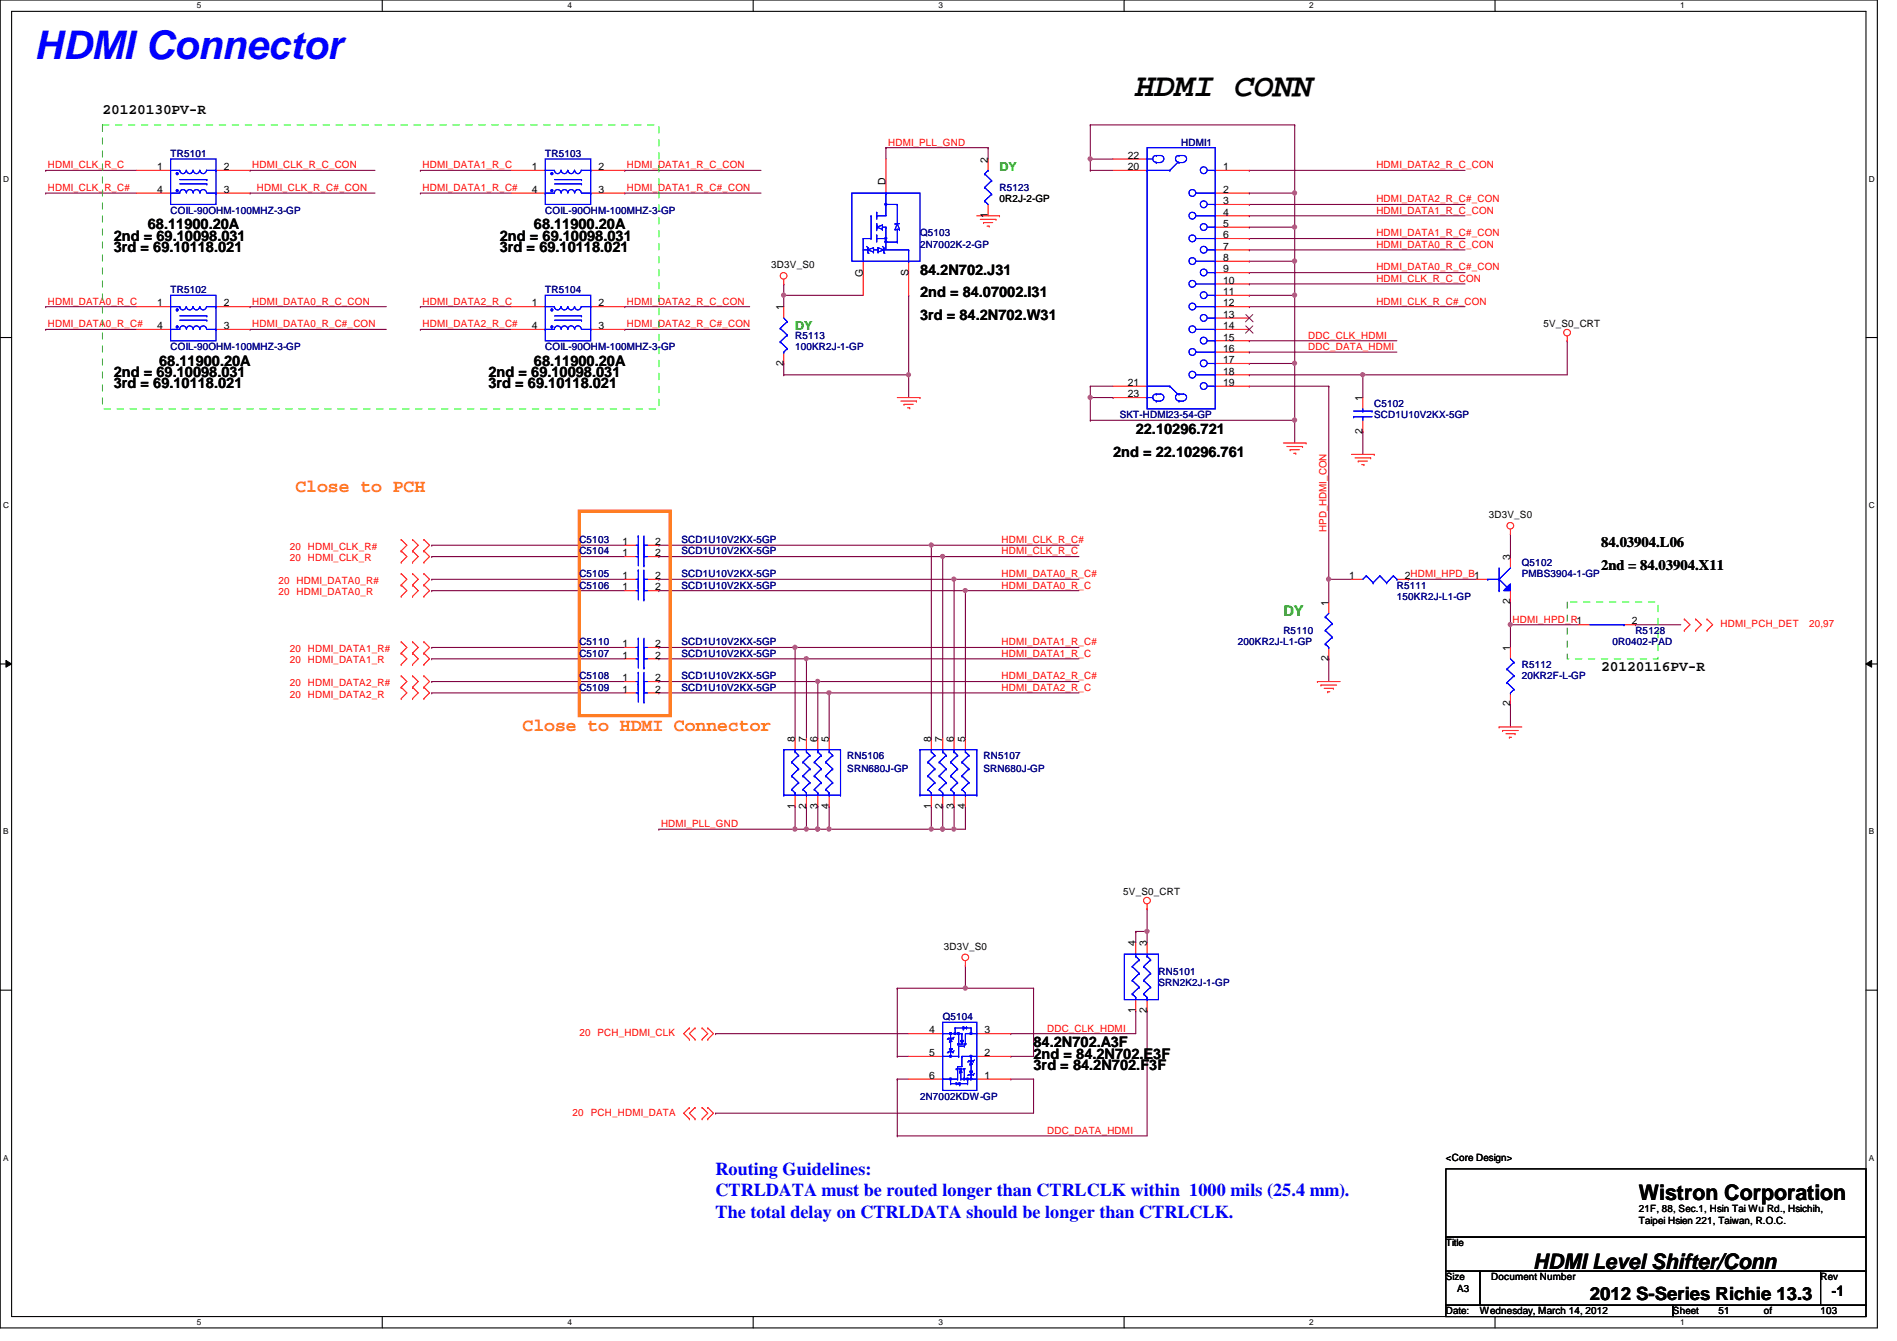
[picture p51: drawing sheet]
<svg xmlns="http://www.w3.org/2000/svg" width="297mm" height="210mm" viewBox="0 0 297 210" stroke-linecap="round" stroke-linejoin="round" font-family="sans-serif">
<defs><g id="words">
<text font-size="6.2" fill="#00f" x="5.4" y="9.3">HDMI Connector</text>
<text font-size="5.1" x="177.8" y="15">HDMI CONN</text>
<g font-size="3.3">
<text x="256.6" y="187.9">Wistron Corporation</text>
<text x="240.1" y="198.6">HDMI Level Shifter/Conn</text>
</g>
<g font-size="2.8" fill="#ff8000">
<text x="46.3" y="77">Close to PCH</text>
<text x="81.8" y="114.4">Close to HDMI Connector</text>
</g>
<g font-size="2.8" fill="#00f">
<text x="112.1" y="183.9">Routing Guidelines:</text>
<text x="112.1" y="187.3">CTRLDATA must be routed longer than CTRLCLK within 1000 mils (25.4 mm).</text>
<text x="112.1" y="190.6">The total delay on CTRLDATA should be longer than CTRLCLK.</text>
</g>
<text font-size="2.8" x="249" y="203.5">2012 S-Series Richie 13.3</text>
<g font-size="2.3">
<text x="16" y="17.9">20120130PV-R</text>
<text x="23.2" y="35.9">68.11900.20A</text>
<text x="83.6" y="35.9">68.11900.20A</text>
<text x="17.8" y="37.7">2nd = 69.10098.031</text>
<text x="17.8" y="39.5">3rd = 69.10118.021</text>
<text x="78.3" y="37.7">2nd = 69.10098.031</text>
<text x="78.3" y="39.5">3rd = 69.10118.021</text>
<text x="144.1" y="46.6">2nd = 84.07002.I31</text>
<text x="144.1" y="43">84.2N702.J31</text>
<text x="144.1" y="50.1">3rd = 84.2N702.W31</text>
<text x="17.8" y="59">2nd = 69.10098.031</text>
<text x="24.9" y="57.2">68.11900.20A</text>
<text x="76.5" y="59">2nd = 69.10098.031</text>
<text x="83.6" y="57.2">68.11900.20A</text>
<text x="17.8" y="60.8">3rd = 69.10118.021</text>
<text x="76.5" y="60.8">3rd = 69.10118.021</text>
<text x="174.3" y="71.5">2nd = 22.10296.761</text>
<text x="177.8" y="67.9">22.10296.721</text>
<text x="250.7" y="85.7">84.03904.L06</text>
<text x="250.7" y="89.2">2nd = 84.03904.X11</text>
<text x="250.7" y="105">20120116PV-R</text>
<text x="161.8" y="165.7">2nd = 84.2N702.E3F</text>
<text x="161.8" y="163.9">84.2N702.A3F</text>
<text x="161.8" y="167.5">3rd = 84.2N702.F3F</text>
<text x="286.8" y="202.9">-1</text>
</g>
<text font-size="2.3" fill="#0f0" x="201" y="96.4">DY</text>
<g font-size="1.9" fill="#0f0">
<text x="156.5" y="26.7">DY</text>
<text x="124.5" y="51.6">DY</text>
</g>
<g font-size="1.6" fill="#f00">
<text x="139.1" y="22.8">HDMI_PLL_GND</text>
<text x="7.5" y="26.3">HDMI_CLK_R_C</text>
<text x="7.5" y="29.9">HDMI_CLK_R_C#</text>
<text x="39.5" y="26.3">HDMI_CLK_R_C_CON</text>
<text x="40.2" y="29.9">HDMI_CLK_R_C#_CON</text>
<text x="66.2" y="29.9">HDMI_DATA1_R_C#</text>
<text x="66.2" y="26.3">HDMI_DATA1_R_C</text>
<text x="98.2" y="29.9">HDMI_DATA1_R_C#_CON</text>
<text x="98.2" y="26.3">HDMI_DATA1_R_C_CON</text>
<text x="215.5" y="26.3">HDMI_DATA2_R_C_CON</text>
<text x="215.5" y="31.7">HDMI_DATA2_R_C#_CON</text>
<text x="215.5" y="33.4">HDMI_DATA1_R_C_CON</text>
<text x="215.5" y="38.8">HDMI_DATA0_R_C_CON</text>
<text x="215.5" y="37">HDMI_DATA1_R_C#_CON</text>
<text x="7.5" y="47.7">HDMI_DATA0_R_C</text>
<text x="39.5" y="47.7">HDMI_DATA0_R_C_CON</text>
<text x="66.2" y="47.7">HDMI_DATA2_R_C</text>
<text x="98.2" y="47.7">HDMI_DATA2_R_C_CON</text>
<text x="215.5" y="47.7">HDMI_CLK_R_C#_CON</text>
<text x="215.5" y="42.3">HDMI_DATA0_R_C#_CON</text>
<text x="215.5" y="44.1">HDMI_CLK_R_C_CON</text>
<text x="7.5" y="51.2">HDMI_DATA0_R_C#</text>
<text x="39.5" y="51.2">HDMI_DATA0_R_C#_CON</text>
<text x="66.2" y="51.2">HDMI_DATA2_R_C#</text>
<text x="98.2" y="51.2">HDMI_DATA2_R_C#_CON</text>
<text x="204.8" y="53">DDC_CLK_HDMI</text>
<text x="204.8" y="54.8">DDC_DATA_HDMI</text>
<text x="207.7" y="83.2" transform="rotate(-90 207.7 83.2)">HPD_HDMI_CON</text>
<text x="45.4" y="86.1">20 HDMI_CLK_R#</text>
<text x="45.4" y="87.8">20 HDMI_CLK_R</text>
<text x="156.8" y="86.8">HDMI_CLK_R_C</text>
<text x="156.8" y="85">HDMI_CLK_R_C#</text>
<text x="43.6" y="91.4">20 HDMI_DATA0_R#</text>
<text x="43.6" y="93.2">20 HDMI_DATA0_R</text>
<text x="156.8" y="92.1">HDMI_DATA0_R_C</text>
<text x="156.8" y="90.3">HDMI_DATA0_R_C#</text>
<text x="156.8" y="101">HDMI_DATA1_R_C#</text>
<text x="236.9" y="97.5">HDMI_HPD_R1</text>
<text x="269.4" y="98.2">HDMI_PCH_DET</text>
<text x="283.3" y="98.2">20,97</text>
<text x="45.4" y="102.1">20 HDMI_DATA1_R#</text>
<text x="45.4" y="103.8">20 HDMI_DATA1_R</text>
<text x="45.4" y="107.4">20 HDMI_DATA2_R#</text>
<text x="156.8" y="106.3">HDMI_DATA2_R_C#</text>
<text x="156.8" y="102.8">HDMI_DATA1_R_C</text>
<text x="45.4" y="109.2">20 HDMI_DATA2_R</text>
<text x="156.8" y="108.1">HDMI_DATA2_R_C</text>
<text x="103.5" y="129.5">HDMI_PLL_GND</text>
<text x="164" y="161.5">DDC_CLK_HDMI</text>
<text x="90.7" y="162.2">20 PCH_HDMI_CLK</text>
<text x="89.7" y="174.6">20 PCH_HDMI_DATA</text>
<text x="164" y="177.5">DDC_DATA_HDMI</text>
</g>
<g font-size="1.6" fill="#000080">
<text x="185" y="22.8">HDMI1</text>
<text x="26.7" y="24.6">TR5101</text>
<text x="85.4" y="24.6">TR5103</text>
<text x="156.5" y="29.9">R5123</text>
<text x="26.7" y="33.4">COIL-90OHM-100MHZ-3-GP</text>
<text x="85.4" y="33.4">COIL-90OHM-100MHZ-3-GP</text>
<text x="144.1" y="37">Q5103</text>
<text x="144.1" y="38.8">2N7002K-2-GP</text>
<text x="26.7" y="45.9">TR5102</text>
<text x="85.4" y="45.9">TR5104</text>
<text x="124.5" y="53">R5113</text>
<text x="26.7" y="54.8">COIL-90OHM-100MHZ-3-GP</text>
<text x="85.4" y="54.8">COIL-90OHM-100MHZ-3-GP</text>
<text x="124.5" y="54.8">100KR2J-1-GP</text>
<text x="175.3" y="65.4">SKT-HDMI23-54-GP</text>
<text x="215.2" y="63.7">C5102</text>
<text x="215.2" y="65.4">SCD1U10V2KX-5GP</text>
<text x="90.7" y="86.8">C5104</text>
<text x="90.7" y="85">C5103</text>
<text x="106.7" y="86.8">SCD1U10V2KX-5GP</text>
<text x="106.7" y="85">SCD1U10V2KX-5GP</text>
<text x="238.3" y="88.6">Q5102</text>
<text x="90.7" y="90.3">C5105</text>
<text x="90.7" y="92.1">C5106</text>
<text x="106.7" y="90.3">SCD1U10V2KX-5GP</text>
<text x="106.7" y="92.1">SCD1U10V2KX-5GP</text>
<text x="218.7" y="92.1">R5111</text>
<text x="218.7" y="93.9">150KR2J-L1-GP</text>
<text x="238.3" y="90.3">PMBS3904-1-GP</text>
<text x="90.7" y="101">C5110</text>
<text x="106.7" y="101">SCD1U10V2KX-5GP</text>
<text x="193.8" y="101">200KR2J-L1-GP</text>
<text x="201" y="99.2">R5110</text>
<text x="252.5" y="101">0R0402-PAD</text>
<text x="256.1" y="99.2">R5128</text>
<text x="90.7" y="102.8">C5107</text>
<text x="90.7" y="106.3">C5108</text>
<text x="106.7" y="102.8">SCD1U10V2KX-5GP</text>
<text x="106.7" y="106.3">SCD1U10V2KX-5GP</text>
<text x="238.3" y="104.6">R5112</text>
<text x="238.3" y="106.3">20KR2F-L-GP</text>
<text x="90.7" y="108.1">C5109</text>
<text x="106.7" y="108.1">SCD1U10V2KX-5GP</text>
<text x="132.7" y="118.8">RN5106</text>
<text x="154" y="118.8">RN5107</text>
<text x="132.7" y="120.9">SRN680J-GP</text>
<text x="154" y="120.9">SRN680J-GP</text>
<text x="181.4" y="152.6">RN5101</text>
<text x="181.4" y="154.3">SRN2K2J-1-GP</text>
<text x="147.6" y="159.7">Q5104</text>
<text x="144.1" y="172.1">2N7002KDW-GP</text>
</g>
<g font-size="1.6">
<text x="24.6" y="26.6">1</text>
<text x="35" y="26.6">2</text>
<text x="83.3" y="26.6">1</text>
<text x="93.7" y="26.6">2</text>
<text x="138.7" y="29" transform="rotate(-90 138.7 29)">D</text>
<text x="154.7" y="25.4" transform="rotate(-90 154.7 25.4)">2</text>
<text x="176.6" y="26.6">20</text>
<text x="176.6" y="24.8">22</text>
<text x="191.5" y="26.6">1</text>
<text x="24.6" y="30.2">4</text>
<text x="35" y="30.2">3</text>
<text x="83.3" y="30.2">4</text>
<text x="93.7" y="30.2">3</text>
<text x="154.7" y="34.1" transform="rotate(-90 154.7 34.1)">1</text>
<text x="156.5" y="31.7">0R2J-2-GP</text>
<text x="191.5" y="30.2">2</text>
<text x="191.5" y="32">3</text>
<text x="191.5" y="33.7">4</text>
<text x="191.5" y="35.5">5</text>
<text x="120.8" y="42">3D3V_S0</text>
<text x="191.5" y="37.3">6</text>
<text x="191.5" y="39.1">7</text>
<text x="191.5" y="40.9">8</text>
<text x="24.6" y="48">1</text>
<text x="35" y="48">2</text>
<text x="83.3" y="48">1</text>
<text x="93.7" y="48">2</text>
<text x="135.1" y="43.4" transform="rotate(-90 135.1 43.4)">G</text>
<text x="142.2" y="43.2" transform="rotate(-90 142.2 43.2)">S</text>
<text x="191.5" y="42.6">9</text>
<text x="191.5" y="44.4">10</text>
<text x="191.5" y="46.2">11</text>
<text x="191.5" y="48">12</text>
<text x="24.6" y="51.5">4</text>
<text x="35" y="51.5">3</text>
<text x="83.3" y="51.5">4</text>
<text x="93.7" y="51.5">3</text>
<text x="122.7" y="48.6" transform="rotate(-90 122.7 48.6)">1</text>
<text x="191.5" y="49.7">13</text>
<text x="191.5" y="51.5">14</text>
<text x="191.5" y="53.3">15</text>
<text x="241.7" y="51.2">5V_S0_CRT</text>
<text x="122.7" y="57.2" transform="rotate(-90 122.7 57.2)">2</text>
<text x="191.5" y="55.1">16</text>
<text x="191.5" y="56.9">17</text>
<text x="191.5" y="58.6">18</text>
<text x="176.6" y="60.4">21</text>
<text x="176.6" y="62.2">23</text>
<text x="191.5" y="60.4">19</text>
<text x="213.4" y="62.8" transform="rotate(-90 213.4 62.8)">1</text>
<text x="213.4" y="67.9" transform="rotate(-90 213.4 67.9)">2</text>
<text x="233.1" y="81.1">3D3V_S0</text>
<text x="97.5" y="87.1">1</text>
<text x="97.5" y="85.3">1</text>
<text x="102.6" y="87.1">2</text>
<text x="102.6" y="85.3">2</text>
<text x="236.5" y="87.7" transform="rotate(-90 236.5 87.7)">3</text>
<text x="97.5" y="90.6">1</text>
<text x="97.5" y="92.4">1</text>
<text x="102.6" y="90.6">2</text>
<text x="102.6" y="92.4">2</text>
<text x="208" y="94.8" transform="rotate(-90 208 94.8)">1</text>
<text x="211.3" y="90.6">1</text>
<text x="220" y="90.6">2HDMI_HPD_B1</text>
<text x="236.5" y="94.6" transform="rotate(-90 236.5 94.6)">2</text>
<text x="97.5" y="101.3">1</text>
<text x="102.6" y="101.3">2</text>
<text x="236.5" y="101.9" transform="rotate(-90 236.5 101.9)">1</text>
<text x="255.5" y="97.7">2</text>
<text x="97.5" y="103.1">1</text>
<text x="97.5" y="106.6">1</text>
<text x="102.6" y="103.1">2</text>
<text x="102.6" y="106.6">2</text>
<text x="208" y="103.5" transform="rotate(-90 208 103.5)">2</text>
<text x="97.5" y="108.4">1</text>
<text x="102.6" y="108.4">2</text>
<text x="236.5" y="110.6" transform="rotate(-90 236.5 110.6)">2</text>
<text x="124.5" y="116.1" transform="rotate(-90 124.5 116.1)">8</text>
<text x="126.2" y="116.1" transform="rotate(-90 126.2 116.1)">7</text>
<text x="128" y="116.1" transform="rotate(-90 128 116.1)">6</text>
<text x="129.8" y="116.1" transform="rotate(-90 129.8 116.1)">5</text>
<text x="145.8" y="116.1" transform="rotate(-90 145.8 116.1)">8</text>
<text x="147.6" y="116.1" transform="rotate(-90 147.6 116.1)">7</text>
<text x="149.3" y="116.1" transform="rotate(-90 149.3 116.1)">6</text>
<text x="151.1" y="116.1" transform="rotate(-90 151.1 116.1)">5</text>
<text x="124.5" y="126.6" transform="rotate(-90 124.5 126.6)">1</text>
<text x="126.2" y="126.6" transform="rotate(-90 126.2 126.6)">2</text>
<text x="128" y="126.6" transform="rotate(-90 128 126.6)">3</text>
<text x="129.8" y="126.6" transform="rotate(-90 129.8 126.6)">4</text>
<text x="145.8" y="126.6" transform="rotate(-90 145.8 126.6)">1</text>
<text x="147.6" y="126.6" transform="rotate(-90 147.6 126.6)">2</text>
<text x="149.3" y="126.6" transform="rotate(-90 149.3 126.6)">3</text>
<text x="151.1" y="126.6" transform="rotate(-90 151.1 126.6)">4</text>
<text x="175.9" y="140.1">5V_S0_CRT</text>
<text x="147.8" y="148.7">3D3V_S0</text>
<text x="177.8" y="148.1" transform="rotate(-90 177.8 148.1)">4</text>
<text x="179.6" y="148.1" transform="rotate(-90 179.6 148.1)">3</text>
<text x="145.5" y="161.8">4</text>
<text x="154.2" y="161.8">3</text>
<text x="177.8" y="158.6" transform="rotate(-90 177.8 158.6)">1</text>
<text x="179.6" y="158.6" transform="rotate(-90 179.6 158.6)">2</text>
<text x="145.5" y="165.3">5</text>
<text x="154.2" y="165.3">2</text>
<text x="145.5" y="168.9">6</text>
<text x="154.2" y="168.9">1</text>
<text x="226.4" y="181.7">&lt;Core Design&gt;</text>
<text x="256.6" y="189.7">21F, 88, Sec.1, Hsin Tai Wu Rd., Hsichih,</text>
<text x="256.6" y="191.6">Taipei Hsien 221, Taiwan, R.O.C.</text>
<text x="226.4" y="195.1">Title</text>
<text x="226.4" y="200.4">Size</text>
<text x="228.2" y="202.2">A3</text>
<text x="233.5" y="200.4">Document Number</text>
<text x="285.1" y="200.4">Rev</text>
<text x="226.4" y="205.7">Date:</text>
<text x="231.7" y="205.7">Wednesday, March 14, 2012</text>
<text x="262" y="205.7">Sheet</text>
<text x="269.1" y="205.7">51</text>
<text x="276.2" y="205.7">of</text>
<text x="285.1" y="205.7">103</text>
</g>
<g font-size="1.3">
<text x="30.8" y="1.3">5</text>
<text x="88.9" y="1.3">4</text>
<text x="146.9" y="1.3">3</text>
<text x="205" y="1.3">2</text>
<text x="263.1" y="1.3">1</text>
<text x=".5" y="28.4">D</text>
<text x="292.6" y="28.4">D</text>
<text x=".5" y="79.5">C</text>
<text x="292.6" y="79.5">C</text>
<text x=".5" y="130.6">B</text>
<text x="292.6" y="130.6">B</text>
<text x=".5" y="181.7">A</text>
<text x="292.6" y="181.7">A</text>
<text x="30.8" y="207.4">5</text>
<text x="88.9" y="207.4">4</text>
<text x="146.9" y="207.4">3</text>
<text x="205" y="207.4">2</text>
<text x="263.1" y="207.4">1</text>
</g>
</g></defs>
<path d="M0 0h294v207.9h-294zM1.8 1.8h290.4v204.3h-290.4z" fill="none" stroke="#000" stroke-width=".17"/>
<g fill="#fff">
<path d="M30.8 .2h.7v1.4h-.7z"/>
<path d="M30.8 206.2h.7v1.4h-.7z"/>
</g>
<path d="M59.9 0v1.8M59.9 206.1v1.8" fill="none" stroke="#000" stroke-width=".17"/>
<g fill="#fff">
<path d="M88.9 .2h.6v1.4h-.6z"/>
<path d="M88.9 206.2h.6v1.4h-.6z"/>
</g>
<path d="M117.9 0v1.8M117.9 206.1v1.8" fill="none" stroke="#000" stroke-width=".17"/>
<g fill="#fff">
<path d="M146.9 .2h.7v1.4h-.7z"/>
<path d="M146.9 206.2h.7v1.4h-.7z"/>
</g>
<path d="M176 0v1.8M176 206.1v1.8" fill="none" stroke="#000" stroke-width=".17"/>
<g fill="#fff">
<path d="M205 .2h.7v1.4h-.7z"/>
<path d="M205 206.2h.7v1.4h-.7z"/>
</g>
<path d="M234.1 0v1.8M234.1 206.1v1.8" fill="none" stroke="#000" stroke-width=".17"/>
<g fill="#fff">
<path d="M263.1 .2h.7v1.4h-.7z"/>
<path d="M263.1 206.2h.7v1.4h-.7z"/>
<path d="M.5 27.3h.9v1.4h-.9z"/>
<path d="M292.6 27.3h.9v1.4h-.9z"/>
<path d="M.5 78.4h.9v1.4h-.9z"/>
<path d="M292.6 78.4h.9v1.4h-.9z"/>
</g>
<path d="M0 52.8h1.8M292.2 52.8h1.8" fill="none" stroke="#000" stroke-width=".17"/>
<g fill="#fff">
<path d="M.5 129.5h.8v1.4h-.8z"/>
<path d="M292.6 129.5h.9v1.4h-.9z"/>
</g>
<path d="M0 103.9h1.8M292.2 103.9h1.8" fill="none" stroke="#000" stroke-width=".17"/>
<path d="M.9 103.4l.9 .5-.9 .5zM292.2 103.9l.9-.5v1z" fill="#000"/>
<path d="M.9 103.4l.9 .5-.9 .5zM292.2 103.9l.9-.5v1z" fill="none" stroke="#000" stroke-width=".16"/>
<g fill="#fff">
<path d="M.5 180.5h.8v1.4h-.8z"/>
<path d="M292.6 180.5h.9v1.4h-.9z"/>
</g>
<path d="M0 155h1.8M292.2 155h1.8" fill="none" stroke="#000" stroke-width=".17"/>
<path d="M177.8 158.2h.1M177.8 145.8h.1M177.8 145.8v1.8M177.8 158.2v3.6M177.8 145.8h1.8M179.6 142.2h.1M179.6 158.2h.1M179.6 145.8h.1M179.6 142.2v5.4M179.6 158.2v19.6" fill="none" stroke="#800040" stroke-width=".17"/>
<circle cx="179.6" cy="145.8" r=".32" fill="#f0f"/>
<circle cx="179.6" cy="145.8" r=".32" fill="none" stroke="#f0f" stroke-width=".17"/>
<path d="M151.2 154.7h.1M151.2 154.7h10.6M112.1 174.2h.1M112.1 174.2h49.7" fill="none" stroke="#800040" stroke-width=".17"/>
<circle cx="151.1" cy="154.7" r=".32" fill="#f0f"/>
<circle cx="151.1" cy="154.7" r=".32" fill="none" stroke="#f0f" stroke-width=".17"/>
<g fill="none" stroke="#800040" stroke-width=".17">
<path d="M195.6 58.7h.1M213.4 58.7h.1M213.4 58.7v3.5M245.4 53.3h.1M245.4 53.3v5.4h-49.8M140.5 154.7h.1M140.5 154.7v10.7M151.2 151.1h.1M151.2 151.1v3.6h-10.7M161.8 154.7h.1M161.8 154.7v10.7h-3.5M140.5 165.4h.1"/>
<path d="M140.5 168.9h.1M140.5 177.8h.1M140.5 168.9v8.9M140.5 165.4h1.8M140.5 168.9h1.8M140.5 177.8h39.1M158.3 168.9h.1M158.3 165.4h.1M158.3 161.8h.1M158.3 168.9h3.5M158.3 161.8h19.5M161.8 168.9h.1"/>
<path d="M161.8 168.9v5.3"/>
</g>
<circle cx="213.4" cy="58.6" r=".32" fill="#f0f"/>
<circle cx="213.4" cy="58.6" r=".32" fill="none" stroke="#f0f" stroke-width=".17"/>
<path d="M138.7 23.1h.1M138.7 23.1v1.8M122.7 44.4h.1M122.7 46.2h.1M122.7 44.4v3.6M142.3 58.7h.1M142.3 58.7v3.5" fill="none" stroke="#800040" stroke-width=".17"/>
<circle cx="122.7" cy="46.2" r=".32" fill="#f0f"/>
<circle cx="122.7" cy="46.2" r=".32" fill="none" stroke="#f0f" stroke-width=".17"/>
<path d="M122.7 58.7h.1M122.7 58.7h19.6" fill="none" stroke="#800040" stroke-width=".17"/>
<circle cx="142.3" cy="58.6" r=".32" fill="#f0f"/>
<circle cx="142.3" cy="58.6" r=".32" fill="none" stroke="#f0f" stroke-width=".17"/>
<g fill="none" stroke="#800040" stroke-width=".17">
<path d="M138.7 23.1h.1M138.7 23.1h16M154.7 23.1h.1M154.7 23.1v1.8M122.7 46.2h.1M122.7 46.2h12.5M142.3 46.2h.1M142.3 46.2v12.5M236.5 97.8h.1M236.5 83.6h.1M236.5 94.2h.1M236.5 97.8h10.7"/>
<path d="M236.5 83.6v3.5M236.5 94.2v7.1M256.1 97.8h.1M256.1 97.8h7.1M112.1 161.8h.1M112.1 161.8h30.2"/>
</g>
<circle cx="236.5" cy="97.8" r=".32" fill="#f0f"/>
<circle cx="236.5" cy="97.8" r=".32" fill="none" stroke="#f0f" stroke-width=".17"/>
<path d="M208.1 90.7h.1M208.1 90.7h3.5M208.1 90.7v3.5M220.5 90.7h.1M220.5 90.7h10.7" fill="none" stroke="#800040" stroke-width=".17"/>
<circle cx="208" cy="90.7" r=".32" fill="#f0f"/>
<circle cx="208" cy="90.7" r=".32" fill="none" stroke="#f0f" stroke-width=".17"/>
<path d="M202.7 56.9h.1M202.7 56.9v8.9M208.1 103.1h.1M208.1 103.1v3.6M236.5 110.2h.1M236.5 110.2v3.6" fill="none" stroke="#800040" stroke-width=".17"/>
<circle cx="202.7" cy="56.9" r=".32" fill="#f0f"/>
<circle cx="202.7" cy="56.9" r=".32" fill="none" stroke="#f0f" stroke-width=".17"/>
<g fill="none" stroke="#800040" stroke-width=".17">
<path d="M170.7 19.6h.1M170.7 19.6h32M202.7 19.6h.1M202.7 19.6v10.6M195.6 46.2h.1M195.6 55.1h.1M195.6 53.3h.1M195.6 55.1h23.1M195.6 53.3h23.1M202.7 40.9h.1M202.7 40.9v5.3h-7.1M208.1 60.5h.1"/>
<path d="M208.1 60.5v30.2"/>
</g>
<circle cx="202.7" cy="40.9" r=".32" fill="#f0f"/>
<circle cx="202.7" cy="40.9" r=".32" fill="none" stroke="#f0f" stroke-width=".17"/>
<path d="M195.6 39.1h.1M195.6 26.7h.1M195.6 35.6h.1M195.6 39.1h33.8M195.6 26.7h33.8M195.6 35.6h7.1M202.7 35.6h.1M202.7 35.6v5.3M195.6 60.5h.1M195.6 60.5h12.5" fill="none" stroke="#800040" stroke-width=".17"/>
<circle cx="202.7" cy="35.5" r=".32" fill="#f0f"/>
<circle cx="202.7" cy="35.5" r=".32" fill="none" stroke="#f0f" stroke-width=".17"/>
<path d="M195.6 30.2h.1M195.6 30.2h7.1M202.7 30.2h.1M202.7 30.2v5.4M195.6 56.9h.1M195.6 40.9h.1M195.6 56.9h7.1M195.6 40.9h7.1" fill="none" stroke="#800040" stroke-width=".17"/>
<circle cx="202.7" cy="30.2" r=".32" fill="#f0f"/>
<circle cx="202.7" cy="30.2" r=".32" fill="none" stroke="#f0f" stroke-width=".17"/>
<g fill="none" stroke="#800040" stroke-width=".17">
<path d="M195.6 37.3h.1M195.6 32h.1M195.6 33.8h.1M195.6 37.3h33.8M195.6 32h33.8M195.6 33.8h33.8M195.6 48h.1M195.6 42.7h.1M195.6 44.4h.1M195.6 48h33.8M195.6 42.7h33.8M195.6 44.4h33.8"/>
<path d="M202.7 65.8h.1M202.7 65.8v3.5M213.4 67.6h.1M213.4 67.6v3.5"/>
</g>
<circle cx="202.7" cy="65.8" r=".32" fill="#f0f"/>
<circle cx="202.7" cy="65.8" r=".32" fill="none" stroke="#f0f" stroke-width=".17"/>
<path d="M202.7 46.2h.1M202.7 46.2v10.7" fill="none" stroke="#800040" stroke-width=".17"/>
<circle cx="202.7" cy="46.2" r=".32" fill="#f0f"/>
<circle cx="202.7" cy="46.2" r=".32" fill="none" stroke="#f0f" stroke-width=".17"/>
<g fill="none" stroke="#800040" stroke-width=".17">
<path d="M170.7 65.8h.1M170.7 65.8h32M103.2 92.5h.1M103.2 90.7h.1M103.2 87.1h.1M103.2 85.3h.1M103.2 92.5h48M103.2 90.7h46.2M103.2 87.1h44.4M103.2 85.3h42.6M145.8 85.3h.1M145.8 85.3v30.3"/>
<path d="M147.6 87.1h.1M147.6 87.1v28.5M149.4 90.7h.1M149.4 90.7v24.9M151.2 92.5h.1M151.2 92.5v23.1M147.6 129.8h.1M147.6 129.8h1.8"/>
</g>
<circle cx="147.6" cy="129.8" r=".32" fill="#f0f"/>
<circle cx="147.6" cy="129.8" r=".32" fill="none" stroke="#f0f" stroke-width=".17"/>
<path d="M129.8 129.8h.1M129.8 129.8h16" fill="none" stroke="#800040" stroke-width=".17"/>
<circle cx="129.8" cy="129.8" r=".32" fill="#f0f"/>
<circle cx="129.8" cy="129.8" r=".32" fill="none" stroke="#f0f" stroke-width=".17"/>
<path d="M128.1 129.8h.1M128.1 129.8h1.7" fill="none" stroke="#800040" stroke-width=".17"/>
<circle cx="128" cy="129.8" r=".32" fill="#f0f"/>
<circle cx="128" cy="129.8" r=".32" fill="none" stroke="#f0f" stroke-width=".17"/>
<path d="M129.8 108.5h.1M129.8 108.5h39.1" fill="none" stroke="#800040" stroke-width=".17"/>
<circle cx="129.8" cy="108.4" r=".32" fill="#f0f"/>
<circle cx="129.8" cy="108.4" r=".32" fill="none" stroke="#f0f" stroke-width=".17"/>
<path d="M128.1 106.7h.1M128.1 106.7h40.8" fill="none" stroke="#800040" stroke-width=".17"/>
<circle cx="128" cy="106.7" r=".32" fill="#f0f"/>
<circle cx="128" cy="106.7" r=".32" fill="none" stroke="#f0f" stroke-width=".17"/>
<path d="M124.5 101.3h.1M124.5 101.3h44.4M126.3 103.1h.1M126.3 103.1h42.6" fill="none" stroke="#800040" stroke-width=".17"/>
<circle cx="124.5" cy="101.3" r=".32" fill="#f0f"/>
<circle cx="124.5" cy="101.3" r=".32" fill="none" stroke="#f0f" stroke-width=".17"/>
<path d="M126.3 129.8h.1M126.3 129.8h1.8M145.8 129.8h.1M145.8 129.8h1.8M149.4 129.8h.1M149.4 129.8h1.8" fill="none" stroke="#800040" stroke-width=".17"/>
<circle cx="147.6" cy="129.8" r=".32" fill="#f0f"/>
<circle cx="147.6" cy="129.8" r=".32" fill="none" stroke="#f0f" stroke-width=".17"/>
<path d="M103.2 129.8h.1M103.2 129.8h21.3" fill="none" stroke="#800040" stroke-width=".17"/>
<circle cx="124.5" cy="129.8" r=".32" fill="#f0f"/>
<circle cx="124.5" cy="129.8" r=".32" fill="none" stroke="#f0f" stroke-width=".17"/>
<path d="M151.2 92.5h.1M151.2 92.5h17.7" fill="none" stroke="#800040" stroke-width=".17"/>
<circle cx="151.1" cy="92.4" r=".32" fill="#f0f"/>
<circle cx="151.1" cy="92.4" r=".32" fill="none" stroke="#f0f" stroke-width=".17"/>
<path d="M149.4 90.7h.1M149.4 90.7h19.5" fill="none" stroke="#800040" stroke-width=".17"/>
<circle cx="149.4" cy="90.7" r=".32" fill="#f0f"/>
<circle cx="149.4" cy="90.7" r=".32" fill="none" stroke="#f0f" stroke-width=".17"/>
<path d="M103.2 101.3h.1M103.2 101.3h21.3M124.5 101.3h.1M124.5 101.3v14.3M126.3 103.1h.1M126.3 103.1v12.5" fill="none" stroke="#800040" stroke-width=".17"/>
<circle cx="126.3" cy="103.1" r=".32" fill="#f0f"/>
<circle cx="126.3" cy="103.1" r=".32" fill="none" stroke="#f0f" stroke-width=".17"/>
<path d="M147.6 87.1h.1M147.6 87.1h21.3M103.2 103.1h.1M103.2 103.1h23.1" fill="none" stroke="#800040" stroke-width=".17"/>
<circle cx="147.6" cy="87.1" r=".32" fill="#f0f"/>
<circle cx="147.6" cy="87.1" r=".32" fill="none" stroke="#f0f" stroke-width=".17"/>
<path d="M124.5 126.2h.1M124.5 126.2v3.6M126.3 126.2h.1M126.3 126.2v3.6" fill="none" stroke="#800040" stroke-width=".17"/>
<circle cx="126.3" cy="129.8" r=".32" fill="#f0f"/>
<circle cx="126.3" cy="129.8" r=".32" fill="none" stroke="#f0f" stroke-width=".17"/>
<path d="M128.1 126.2h.1M128.1 126.2v3.6" fill="none" stroke="#800040" stroke-width=".17"/>
<circle cx="128" cy="129.8" r=".32" fill="#f0f"/>
<circle cx="128" cy="129.8" r=".32" fill="none" stroke="#f0f" stroke-width=".17"/>
<path d="M149.4 126.2h.1M149.4 126.2v3.6" fill="none" stroke="#800040" stroke-width=".17"/>
<circle cx="149.4" cy="129.8" r=".32" fill="#f0f"/>
<circle cx="149.4" cy="129.8" r=".32" fill="none" stroke="#f0f" stroke-width=".17"/>
<path d="M129.8 126.2h.1M129.8 126.2v3.6M145.8 126.2h.1M145.8 126.2v3.6M147.6 126.2h.1M147.6 126.2v3.6M151.2 126.2h.1M151.2 126.2v3.6" fill="none" stroke="#800040" stroke-width=".17"/>
<circle cx="145.8" cy="129.8" r=".32" fill="#f0f"/>
<circle cx="145.8" cy="129.8" r=".32" fill="none" stroke="#f0f" stroke-width=".17"/>
<path d="M145.8 85.3h.1M145.8 85.3h23.1M103.2 106.7h.1M103.2 106.7h24.9M128.1 106.7h.1M128.1 106.7v8.9" fill="none" stroke="#800040" stroke-width=".17"/>
<circle cx="145.8" cy="85.3" r=".32" fill="#f0f"/>
<circle cx="145.8" cy="85.3" r=".32" fill="none" stroke="#f0f" stroke-width=".17"/>
<g fill="none" stroke="#800040" stroke-width=".17">
<path d="M170.7 19.6h.1M170.7 19.6v5.3M170.7 24.9h.1M170.7 24.9h3.6M67.6 87.1h.1M67.6 92.5h.1M67.6 90.7h.1M67.6 85.3h.1M67.6 87.1h30.2M67.6 92.5h30.2M67.6 90.7h30.2M67.6 85.3h30.2"/>
<path d="M67.6 103.1h.1M67.6 108.5h.1M67.6 106.7h.1M67.6 101.3h.1M67.6 108.5h30.2M67.6 103.1h30.2M67.6 106.7h30.2M67.6 101.3h30.2M103.2 108.5h.1M103.2 108.5h26.6M129.8 108.5h.1M129.8 108.5v7.1"/>
<path d="M124.5 129.8h.1M124.5 129.8h1.8"/>
</g>
<circle cx="170.7" cy="24.9" r=".32" fill="#f0f"/>
<circle cx="170.7" cy="24.9" r=".32" fill="none" stroke="#f0f" stroke-width=".17"/>
<path d="M170.7 26.7h.1M170.7 24.9h.1M170.7 26.7h3.6M170.7 24.9v1.8M170.7 62.2h.1M170.7 62.2v3.6M170.7 62.2h3.6M174.3 62.2h.1" fill="none" stroke="#800040" stroke-width=".17"/>
<circle cx="170.7" cy="62.2" r=".32" fill="#f0f"/>
<circle cx="170.7" cy="62.2" r=".32" fill="none" stroke="#f0f" stroke-width=".17"/>
<g fill="none" stroke="#800040" stroke-width=".17">
<path d="M7.2 26.7h.1M7.2 30.2h.1M7.2 26.7h14.2M7.2 30.2h14.2M39.2 30.2h.1M39.2 26.7h.1M39.2 26.7h19.5M39.2 30.2h19.5M65.8 30.2h.1M65.8 26.7h.1M65.8 26.7h14.2M65.8 30.2h14.2"/>
<path d="M97.8 30.2h.1M97.8 26.7h.1M97.8 26.7h21.4M97.8 30.2h21.4M7.2 48h.1M7.2 51.6h.1M7.2 48h14.2M7.2 51.6h14.2M39.2 48h.1M39.2 51.6h.1M39.2 48h21.3M39.2 51.6h21.3"/>
<path d="M65.8 51.6h.1M65.8 48h.1M65.8 48h14.2M65.8 51.6h14.2M97.8 51.6h.1M97.8 48h.1M97.8 48h19.6M97.8 51.6h19.6M122.7 56.9h.1M122.7 56.9v1.8M170.7 60.5h.1M170.7 62.2h.1"/>
<path d="M170.7 60.5h3.6M170.7 60.5v1.7"/>
</g>
<g fill="none" stroke="#f00" stroke-width=".17">
<path d="M80 26.7h5.4M80 30.2h5.4M92.5 26.7h5.3M92.5 30.2h5.3M152.9 33.8h3.6M153.5 34.3h2.5M154 34.8h.1M154 34.8h1.4M154.6 35.4h.3M154.9 35.4h.1M156 34.3h.1M156.5 33.8h.1"/>
<path d="M122.7 44.4h.1M122.7 43.7v.7M245.4 53.3h.1M245.4 52.6v.7M140.5 62.2h3.6M141.1 62.8h2.4M141.6 63.3h.1M141.6 63.3h1.4M142.1 63.8h.3M142.4 63.8h.1M143.5 62.8h.1M144.1 62.2h.1"/>
<path d="M201 69.3h3.5M201.5 69.9h2.5M202 70.4h.1M202 70.4h1.5M202.6 71h.3M202.9 71h.1M204 69.9h.1M204.5 69.3h.1M211.6 71.1h3.6M212.2 71.7h2.4M212.7 72.2h.1M212.7 72.2h1.4"/>
<path d="M213.2 72.7h.4M213.6 72.7h.1M214.6 71.7h.1M215.2 71.1h.1M62.8 86.2h.1M62.8 84.5h.1M62.8 88h.1M62.8 91.6h.1M62.8 89.8h.1M62.8 93.3h.1M62.8 86.2l.9 .9-.9 .9M62.8 84.5l.9 .8-.9 .9"/>
<path d="M62.8 89.8l.9 .9-.9 .9M62.8 91.6l.9 .9-.9 .8M64.6 84.5h.1M64.6 86.2h.1M64.6 88h.1M64.6 89.8h.1M64.6 91.6h.1M64.6 93.3h.1M64.6 84.5l.9 .8-.9 .9M64.6 86.2l.9 .9-.9 .9M64.6 89.8l.9 .9-.9 .9M64.6 91.6l.9 .9-.9 .8"/>
<path d="M66.4 86.2h.1M66.4 84.5h.1M66.4 88h.1M66.4 91.6h.1M66.4 89.8h.1M66.4 93.3h.1M66.4 84.5l.9 .8-.9 .9M66.4 89.8l.9 .9-.9 .9M66.4 86.2l.9 .9-.9 .9M66.4 91.6l.9 .9-.9 .8M236.5 83.6h.1M236.5 82.8v.8"/>
<path d="M263.7 98.7h.1M263.7 96.9h.1M263.7 96.9l.9 .9-.9 .9M265.5 96.9h.1M265.5 98.7h.1M265.5 96.9l.9 .9-.9 .9M267.3 98.7h.1M267.3 96.9h.1M267.3 96.9l.9 .9-.9 .9M62.8 109.3h.1M62.8 107.6h.1M62.8 102.2h.1"/>
<path d="M62.8 100.5h.1M62.8 104h.1M62.8 105.8h.1M62.8 107.6l.9 .9-.9 .8M62.8 102.2l.9 .9-.9 .9M62.8 100.5l.9 .8-.9 .9M62.8 105.8l.9 .9-.9 .9M64.6 107.6h.1M64.6 109.3h.1M64.6 100.5h.1M64.6 102.2h.1M64.6 104h.1"/>
<path d="M64.6 105.8h.1M64.6 107.6l.9 .9-.9 .8M64.6 105.8l.9 .9-.9 .9M64.6 100.5l.9 .8-.9 .9M64.6 102.2l.9 .9-.9 .9M66.4 109.3h.1M66.4 107.6h.1M66.4 102.2h.1M66.4 100.5h.1M66.4 104h.1M66.4 105.8h.1M66.4 105.8l.9 .9-.9 .9"/>
<path d="M66.4 107.6l.9 .9-.9 .8M66.4 102.2l.9 .9-.9 .9M66.4 100.5l.9 .8-.9 .9M206.3 106.7h.1M206.3 106.7h3.5M206.8 107.2h.1M206.8 107.2h2.5M207.3 107.7h1.5M207.9 108.3h.1M207.9 108.3h.3M208.8 107.7h.1M234.7 113.8h.1"/>
<path d="M234.7 113.8h3.6M235.3 114.3h.1M235.3 114.3h2.4M235.8 114.9h1.4M236.3 115.4h.1M236.3 115.4h.4M237.2 114.9h.1M151.2 151.1h.1M151.2 150.4v.7M179.6 142.2h.1M179.6 141.5v.7M107.9 175.1h.1"/>
<path d="M107.9 173.4h.1M107.9 162.7h.1M107.9 160.9h.1M107.9 173.4l-.8 .8 .8 .9M107.9 160.9l-.8 .9 .8 .9M108.8 175.1h.1M108.8 173.4h.1M108.8 162.7h.1M108.8 160.9h.1M108.8 173.4l-.9 .8 .9 .9M108.8 160.9l-.9 .9 .9 .9M109.9 173.4h.1"/>
<path d="M109.9 175.1h.1M109.9 160.9h.1M109.9 162.7h.1M109.9 173.4l.9 .8-.9 .9M109.9 160.9l.9 .9-.9 .9M110.8 175.1h.1M110.8 173.4h.1M110.8 162.7h.1M110.8 160.9h.1M110.8 173.4l.9 .8-.9 .9M110.8 160.9l.9 .9-.9 .9"/>
<circle cx="122.7" cy="43.2" r=".52"/>
<circle cx="245.4" cy="52.1" r=".52"/>
<circle cx="236.5" cy="82.3" r=".52"/>
<circle cx="151.2" cy="149.9" r=".52"/>
<circle cx="179.6" cy="141" r=".52"/>
</g>
<path d="M226.4 183h65.8v10.6h-65.8zM226.4 193.6h65.8v5.4h-65.8zM226.4 199h5.3v5.3h-5.3zM231.7 199h53.4v5.3h-53.4zM285.1 199h7.1v5.3h-7.1zM226.4 204.3h35.6v1.8h-35.6zM262 204.3h30.2v1.8h-30.2z" fill="none" stroke="#000" stroke-width=".17"/>
<path d="M90.7 80h14.2v32h-14.2z" fill="none" stroke="#ff8000" stroke-width=".51"/>
<path d="M16 19.6h87.2v44.4h-87.2zM245.4 94.2h14.2v8.9h-14.2z" fill="none" stroke="#0f0" stroke-width=".16" stroke-dasharray="1 1 1 1 1 1 1 1"/>
<g fill="none" stroke="#00f" stroke-width=".17">
<path d="M85.4 24.9h7.1v7.1h-7.1zM85.4 30.2h.1M85.4 26.7h1.4M86.8 26.7h.1M86.8 28.1h4.3M86.8 28.8h4.3M87.8 26.6a.51 .51 0 0 1-.4 .6 .51 .51 0 0 1-.6-.5M87.8 30.2a.51 .51 0 0 0-.5-.5 .51 .51 0 0 0-.5 .5h-1.4M88.9 26.6a.51 .51 0 0 1-.5 .6 .51 .51 0 0 1-.5-.5M88.9 30.2a.51 .51 0 0 0-.5-.5 .51 .51 0 0 0-.5 .5M90 26.6a.51 .51 0 0 1-.5 .6 .51 .51 0 0 1-.6-.5M90 30.2a.51 .51 0 0 0-.6-.5 .51 .51 0 0 0-.5 .5"/>
<path d="M91 26.6a.51 .51 0 0 1-.5 .6 .51 .51 0 0 1-.5-.5M91 30.2a.51 .51 0 0 0-.5-.5 .51 .51 0 0 0-.5 .5M91.1 28.1h.1M91.1 28.8h.1M91.1 30.2h1.4M91.1 26.7h1.4M92.5 30.2h.1M92.5 26.7h.1"/>
</g>
<path d="M86.3 27h.2v.3h-.2z" fill-rule="evenodd" fill="#00f"/>
<path d="M86.3 27h.2v.3h-.2z" fill="none" stroke="#00f" stroke-width=".17"/>
<path d="M86.3 29.7h.2v.3h-.2z" fill-rule="evenodd" fill="#00f"/>
<g fill="none" stroke="#00f" stroke-width=".17">
<path d="M85.4 24.9h7.1v7.1h-7.1zM85.4 30.2h.1M85.4 26.7h1.4M86.3 29.7h.2v.3h-.2zM86.8 26.7h.1M86.8 28.1h4.3M86.8 28.8h4.3M87.8 26.6a.51 .51 0 0 1-.4 .6 .51 .51 0 0 1-.6-.5M87.8 30.2a.51 .51 0 0 0-.5-.5 .51 .51 0 0 0-.5 .5h-1.4M88.9 26.6a.51 .51 0 0 1-.5 .6 .51 .51 0 0 1-.5-.5M88.9 30.2a.51 .51 0 0 0-.5-.5 .51 .51 0 0 0-.5 .5M90 26.6a.51 .51 0 0 1-.5 .6 .51 .51 0 0 1-.6-.5"/>
<path d="M90 30.2a.51 .51 0 0 0-.6-.5 .51 .51 0 0 0-.5 .5M91 26.6a.51 .51 0 0 1-.5 .6 .51 .51 0 0 1-.5-.5M91 30.2a.51 .51 0 0 0-.5-.5 .51 .51 0 0 0-.5 .5M91.1 28.1h.1M91.1 28.8h.1M91.1 30.2h1.4M91.1 26.7h1.4M92.5 30.2h.1M92.5 26.7h.1"/>
</g>
<path d="M86.3 27h.2v.3h-.2z" fill-rule="evenodd" fill="#00f"/>
<path d="M86.3 27h.2v.3h-.2z" fill="none" stroke="#00f" stroke-width=".17"/>
<path d="M86.3 29.7h.2v.3h-.2z" fill-rule="evenodd" fill="#00f"/>
<g fill="none" stroke="#00f" stroke-width=".17">
<path d="M86.3 29.7h.2v.3h-.2zM85.4 46.2h7.1v7.1h-7.1zM85.4 51.6h.1M85.4 48h1.4M86.8 48h.1M86.8 49.4h4.3M86.8 50.1h4.3M87.8 48a.51 .51 0 0 1-.4 .5 .51 .51 0 0 1-.6-.5M87.8 51.5a.51 .51 0 0 0-.5-.5 .51 .51 0 0 0-.5 .6h-1.4M88.9 48a.51 .51 0 0 1-.5 .5 .51 .51 0 0 1-.5-.5M88.9 51.5a.51 .51 0 0 0-.5-.5 .51 .51 0 0 0-.5 .6M90 48a.51 .51 0 0 1-.5 .5 .51 .51 0 0 1-.6-.5"/>
<path d="M90 51.5a.51 .51 0 0 0-.6-.5 .51 .51 0 0 0-.5 .6M91 48a.51 .51 0 0 1-.5 .5 .51 .51 0 0 1-.5-.5M91 51.5a.51 .51 0 0 0-.5-.5 .51 .51 0 0 0-.5 .6M91.1 49.4h.1M91.1 50.1h.1M91.1 51.6h1.4M91.1 48h1.4M92.5 51.6h.1M92.5 48h.1"/>
</g>
<path d="M80 48h5.4M80 51.6h5.4M92.5 48h5.3M92.5 51.6h5.3" fill="none" stroke="#f00" stroke-width=".17"/>
<path d="M86.3 48.4h.2v.2h-.2z" fill-rule="evenodd" fill="#00f"/>
<path d="M86.3 48.4h.2v.2h-.2z" fill="none" stroke="#00f" stroke-width=".17"/>
<path d="M86.3 51h.2v.3h-.2z" fill-rule="evenodd" fill="#00f"/>
<g fill="none" stroke="#00f" stroke-width=".17">
<path d="M85.4 46.2h7.1v7.1h-7.1zM85.4 51.6h.1M85.4 48h1.4M86.3 51h.2v.3h-.2zM86.8 48h.1M86.8 49.4h4.3M86.8 50.1h4.3M87.8 48a.51 .51 0 0 1-.4 .5 .51 .51 0 0 1-.6-.5M87.8 51.5a.51 .51 0 0 0-.5-.5 .51 .51 0 0 0-.5 .6h-1.4M88.9 48a.51 .51 0 0 1-.5 .5 .51 .51 0 0 1-.5-.5M88.9 51.5a.51 .51 0 0 0-.5-.5 .51 .51 0 0 0-.5 .6M90 48a.51 .51 0 0 1-.5 .5 .51 .51 0 0 1-.6-.5"/>
<path d="M90 51.5a.51 .51 0 0 0-.6-.5 .51 .51 0 0 0-.5 .6M91 48a.51 .51 0 0 1-.5 .5 .51 .51 0 0 1-.5-.5M91 51.5a.51 .51 0 0 0-.5-.5 .51 .51 0 0 0-.5 .6M91.1 49.4h.1M91.1 50.1h.1M91.1 51.6h1.4M91.1 48h1.4M92.5 51.6h.1M92.5 48h.1"/>
</g>
<path d="M86.3 48.4h.2v.2h-.2z" fill-rule="evenodd" fill="#00f"/>
<path d="M86.3 48.4h.2v.2h-.2z" fill="none" stroke="#00f" stroke-width=".17"/>
<path d="M86.3 51h.2v.3h-.2z" fill-rule="evenodd" fill="#00f"/>
<g fill="none" stroke="#00f" stroke-width=".17">
<path d="M26.7 46.2h7.1v7.1h-7.1zM26.7 51.6h.1M26.7 48h1.4M28.1 48h.1M28.1 49.4h4.3M28.1 50.1h4.3M29.2 48a.51 .51 0 0 1-.5 .5 .51 .51 0 0 1-.6-.5M29.2 51.5a.51 .51 0 0 0-.6-.5 .51 .51 0 0 0-.5 .6h-1.4M30.2 48a.51 .51 0 0 1-.5 .5 .51 .51 0 0 1-.5-.5M30.2 51.5a.51 .51 0 0 0-.5-.5 .51 .51 0 0 0-.5 .6M31.3 48a.51 .51 0 0 1-.5 .5 .51 .51 0 0 1-.5-.5M31.3 51.5a.51 .51 0 0 0-.5-.5 .51 .51 0 0 0-.5 .6"/>
<path d="M32.3 48a.51 .51 0 0 1-.4 .5 .51 .51 0 0 1-.6-.5M32.3 51.5a.51 .51 0 0 0-.5-.5 .51 .51 0 0 0-.5 .6M32.4 49.4h.1M32.4 50.1h.1M32.4 51.6h1.4M32.4 48h1.4M33.8 51.6h.1M33.8 48h.1M86.3 51h.2v.3h-.2zM99.6 90.7h.3M99.9 90.7h.1M99.9 89.2h.1"/>
<path d="M99.9 89.2v2.9M100.8 90.7h.1M100.8 92.1h.1M100.8 90.7h.6M100.8 89.2v2.9"/>
</g>
<path d="M21.4 48h5.3M21.4 51.6h5.3M33.8 48h5.4M33.8 51.6h5.4M97.8 90.7h1.8M101.4 90.7h1.8" fill="none" stroke="#f00" stroke-width=".17"/>
<path d="M27.6 48.4h.2v.2h-.2z" fill-rule="evenodd" fill="#00f"/>
<path d="M27.6 48.4h.2v.2h-.2z" fill="none" stroke="#00f" stroke-width=".17"/>
<path d="M27.6 51h.2v.3h-.2z" fill-rule="evenodd" fill="#00f"/>
<g fill="none" stroke="#00f" stroke-width=".17">
<path d="M26.7 46.2h7.1v7.1h-7.1zM26.7 51.6h.1M26.7 48h1.4M27.6 51h.2v.3h-.2zM28.1 48h.1M28.1 49.4h4.3M28.1 50.1h4.3M29.2 48a.51 .51 0 0 1-.5 .5 .51 .51 0 0 1-.6-.5M29.2 51.5a.51 .51 0 0 0-.6-.5 .51 .51 0 0 0-.5 .6h-1.4M30.2 48a.51 .51 0 0 1-.5 .5 .51 .51 0 0 1-.5-.5M30.2 51.5a.51 .51 0 0 0-.5-.5 .51 .51 0 0 0-.5 .6M31.3 48a.51 .51 0 0 1-.5 .5 .51 .51 0 0 1-.5-.5"/>
<path d="M31.3 51.5a.51 .51 0 0 0-.5-.5 .51 .51 0 0 0-.5 .6M32.3 48a.51 .51 0 0 1-.4 .5 .51 .51 0 0 1-.6-.5M32.3 51.5a.51 .51 0 0 0-.5-.5 .51 .51 0 0 0-.5 .6M32.4 49.4h.1M32.4 50.1h.1M32.4 51.6h1.4M32.4 48h1.4M33.8 51.6h.1M33.8 48h.1"/>
</g>
<path d="M27.6 48.4h.2v.2h-.2z" fill-rule="evenodd" fill="#00f"/>
<path d="M27.6 48.4h.2v.2h-.2z" fill="none" stroke="#00f" stroke-width=".17"/>
<path d="M27.6 51h.2v.3h-.2z" fill-rule="evenodd" fill="#00f"/>
<g fill="none" stroke="#00f" stroke-width=".17">
<path d="M26.7 24.9h7.1v7.1h-7.1zM26.7 30.2h.1M26.7 26.7h1.4M28.1 26.7h.1M28.1 28.1h4.3M28.1 28.8h4.3M29.2 26.6a.51 .51 0 0 1-.5 .6 .51 .51 0 0 1-.6-.5M29.2 30.2a.51 .51 0 0 0-.6-.5 .51 .51 0 0 0-.5 .5h-1.4M30.2 26.6a.51 .51 0 0 1-.5 .6 .51 .51 0 0 1-.5-.5M30.2 30.2a.51 .51 0 0 0-.5-.5 .51 .51 0 0 0-.5 .5M31.3 26.6a.51 .51 0 0 1-.5 .6 .51 .51 0 0 1-.5-.5M31.3 30.2a.51 .51 0 0 0-.5-.5 .51 .51 0 0 0-.5 .5"/>
<path d="M32.3 26.6a.51 .51 0 0 1-.4 .6 .51 .51 0 0 1-.6-.5M32.3 30.2a.51 .51 0 0 0-.5-.5 .51 .51 0 0 0-.5 .5M32.4 28.1h.1M32.4 28.8h.1M32.4 30.2h1.4M32.4 26.7h1.4M33.8 30.2h.1M33.8 26.7h.1M27.6 51h.2v.3h-.2z"/>
</g>
<path d="M21.4 26.7h5.3M21.4 30.2h5.3M33.8 26.7h5.4M33.8 30.2h5.4" fill="none" stroke="#f00" stroke-width=".17"/>
<path d="M27.6 27h.2v.3h-.2z" fill-rule="evenodd" fill="#00f"/>
<path d="M27.6 27h.2v.3h-.2z" fill="none" stroke="#00f" stroke-width=".17"/>
<path d="M27.6 29.7h.2v.3h-.2z" fill-rule="evenodd" fill="#00f"/>
<g fill="none" stroke="#00f" stroke-width=".17">
<path d="M26.7 24.9h7.1v7.1h-7.1zM26.7 30.2h.1M26.7 26.7h1.4M27.6 29.7h.2v.3h-.2zM28.1 26.7h.1M28.1 28.1h4.3M28.1 28.8h4.3M29.2 26.6a.51 .51 0 0 1-.5 .6 .51 .51 0 0 1-.6-.5M29.2 30.2a.51 .51 0 0 0-.6-.5 .51 .51 0 0 0-.5 .5h-1.4M30.2 26.6a.51 .51 0 0 1-.5 .6 .51 .51 0 0 1-.5-.5M30.2 30.2a.51 .51 0 0 0-.5-.5 .51 .51 0 0 0-.5 .5M31.3 26.6a.51 .51 0 0 1-.5 .6 .51 .51 0 0 1-.5-.5"/>
<path d="M31.3 30.2a.51 .51 0 0 0-.5-.5 .51 .51 0 0 0-.5 .5M32.3 26.6a.51 .51 0 0 1-.4 .6 .51 .51 0 0 1-.6-.5M32.3 30.2a.51 .51 0 0 0-.5-.5 .51 .51 0 0 0-.5 .5M32.4 28.1h.1M32.4 28.8h.1M32.4 30.2h1.4M32.4 26.7h1.4M33.8 30.2h.1M33.8 26.7h.1"/>
</g>
<path d="M27.6 27h.2v.3h-.2z" fill-rule="evenodd" fill="#00f"/>
<path d="M27.6 27h.2v.3h-.2z" fill="none" stroke="#00f" stroke-width=".17"/>
<path d="M27.6 29.7h.2v.3h-.2z" fill-rule="evenodd" fill="#00f"/>
<g fill="none" stroke="#00f" stroke-width=".17">
<path d="M27.6 29.7h.2v.3h-.2zM213.9 90.1h.1M213.9 90.1l-.5 .6M213.9 90.1l1.1 1.1M215 91.2h.1M216.1 90.1h.1M216.1 90.1l-1.1 1.1M216.1 90.1l1 1.1M217.1 91.2h.1M218.2 90.1h.1M218.2 90.1l-1.1 1.1M218.2 90.1l.5 .6"/>
<path d="M218.7 90.7h.1M144.1 117.3h.1M144.1 117.3h8.8M144.1 117.3v7.2M145.3 119.3h.1M145.3 119.3l1.1 1.1M145.8 117.7h.1M145.8 117.3h.1M145.8 117.3v.4M145.8 117.7l.6 .5M146.4 118.2h.1M146.4 118.2l-1.1 1.1"/>
<path d="M147.1 119.3h.1M147.1 119.3l1.1 1.1M147.6 117.7h.1M147.6 117.3v.4M147.6 117.7l.6 .5M148.2 118.2h.1M148.2 118.2l-1.1 1.1M148.8 119.3h.1M148.8 119.3l1.1 1.1M149.4 117.7h.1M149.4 117.3h.1M149.4 117.3v.4"/>
<path d="M149.4 117.7l.5 .5M149.9 118.2h.1M149.9 118.2l-1.1 1.1M150.6 119.3h.1M150.6 119.3l1.1 1.1M151.2 117.7h.1M151.2 117.3v.4M151.2 117.7l.5 .5M151.7 118.2h.1M151.7 118.2l-1.1 1.1M152.9 117.3h.1M152.9 117.3v7.2"/>
<path d="M144.1 124.5h.1M144.1 124.5h8.8M145.3 123.6h.1M145.3 121.5h.1M145.3 123.6l.5 .5M145.3 121.5l1.1 1M145.8 124.1h.1M145.8 124.1v.4M146.4 122.5h.1M146.4 120.4h.1M146.4 122.5l-1.1 1.1M146.4 120.4l-1.1 1.1"/>
<path d="M147.1 121.5h.1M147.1 123.6h.1M147.1 121.5l1.1 1M147.1 123.6l.5 .5M147.6 124.1h.1M147.6 124.5h.1M147.6 124.1v.4M148.2 120.4h.1M148.2 122.5h.1M148.2 120.4l-1.1 1.1M148.2 122.5l-1.1 1.1M148.8 123.6h.1"/>
<path d="M148.8 121.5h.1M148.8 123.6l.6 .5M148.8 121.5l1.1 1M149.4 124.1h.1M149.4 124.1v.4M149.9 122.5h.1M149.9 120.4h.1M149.9 122.5l-1.1 1.1M149.9 120.4l-1.1 1.1M150.6 121.5h.1M150.6 123.6h.1M150.6 121.5l1.1 1"/>
<path d="M150.6 123.6l.6 .5M151.2 124.1h.1M151.2 124.5h.1M151.2 124.1v.4M151.7 120.4h.1M151.7 122.5h.1M151.7 120.4l-1.1 1.1M151.7 122.5l-1.1 1.1M152.9 124.5h.1M147.6 161.8h.1M147.6 168.9h2.3M147.6 165.4h2.5"/>
<path d="M147.6 161.8h3M148.5 162.5h.1M148.5 164.6h.1M148.5 162.5h.7M148.5 164.6h.7M148.5 162.5l-.2 .2M148.5 164.6l-.2 .2M148.7 163h.1M148.7 164.1h.1M148.7 164.1h.4M148.7 164.1l.1 .5M148.8 169.6h.1"/>
<path d="M148.8 162.5h.1M148.8 161.8h.1M148.8 164.6h.1M148.8 162.7h.1M148.8 161.8v.7M148.8 162.7v2.7M148.8 168.9v.7M148.8 169.6h2.7M148.8 162.5l.3 .5h-.4M148.8 162.5l-.1 .5M149.1 164.1h.1M149.1 164.1l-.3 .5"/>
<path d="M149.2 162.5h.1M149.2 164.6h.1M149.4 164.5l-.2 .1M149.4 162.3l-.2 .2M149.6 160.9h.1M149.6 161.8h.1M149.6 160.9h2.5M149.6 160.9v.9M149.7 169.5h.1M149.7 167.3h.1M149.7 169.5v.3M149.7 167.3h.4"/>
<path d="M149.9 168.9h.1M149.9 167.3h.1M149.9 167h.1M149.9 163.4h.1M149.9 167.3v1.6M149.9 163.4h.4M150.1 165.4h.1M150.1 163.7h.1M150.1 163.4h.1M150.1 161.8v1.6M150.1 163.7v1.7M150.1 163.7h.9"/>
<path d="M150.3 167.9h.1M150.3 167.3h.1M150.3 169.5h.1M150.3 169.8h.1M150.3 167.3h.3M150.3 169.5v.3M150.3 169.5l-.6 .1 .6 .2M150.4 168.9h.1M150.4 162.9h.1M150.4 167.3h.1M150.4 163.4h.1M150.4 168.9h2.5"/>
<path d="M150.4 162.9h.4M150.4 162.9l.2 .5M150.4 167.3v1.6M150.4 167.3l.2 .6h-.3M150.4 167.3l-.1 .6M150.4 163.4h.4M150.6 165.4h.1M150.6 161.8h.1M150.6 165.4v1.6h-.7M150.6 161.8v1.6M150.6 165.4h2.3M150.8 160.7h.1"/>
<path d="M150.8 161.1h.1M150.8 162.9h.1M150.8 167.3h.1M150.8 160.7l.5 .2-.5 .2M150.8 160.7v.4M150.8 162.9l-.2 .5M150.8 167.3h.4M151 167.3h.1M151 163.7h.1M151 163.4h.1M151 167.3v1.6M151 163.4h.3"/>
<path d="M151.2 163.4h.1M151.3 160.7h.1M151.3 160.7v.4M151.5 169.6h.1M151.7 168.2h.1M151.7 166.1h.1M151.7 166.1h.7M151.7 168.2h.7M151.7 168.2l-.2 .2M151.7 166.1l-.2 .1M151.9 167.7h.1M151.9 166.6h.1"/>
<path d="M151.9 167.7l.2 .5M151.9 167.7h.3M152.1 160.9h.1M152.1 165.4h.1M152.1 166.1h.1M152.1 168.2h.1M152.1 166.2h.1M152.1 160.9v.9M152.1 165.4v.7M152.1 166.2v2.7M152.1 166.1l.1 .5h-.3M152.1 166.1l-.2 .5"/>
<path d="M152.2 167.7h.1M152.2 167.7l-.1 .5M152.4 166.1h.1M152.4 168.2h.1M152.6 165.9l-.2 .2M152.6 168l-.2 .2M152.9 161.8h.1M152.9 161.8h-1.7v1.6"/>
</g>
<g fill="none" stroke="#f00" stroke-width=".17">
<path d="M211.6 90.7h1.8M218.7 90.7h1.8M145.8 115.6v1.7M147.6 115.6v1.7M149.4 115.6v1.7M151.2 115.6v1.7M145.8 124.5v1.7M147.6 124.5v1.7M149.4 124.5v1.7M151.2 124.5v1.7M142.3 168.9h5.3M142.3 165.4h5.3"/>
<path d="M142.3 161.8h5.3M152.9 168.9h5.4M152.9 165.4h5.4M152.9 161.8h5.4"/>
</g>
<path d="M151.9 168.8h.2v.2h-.2z" fill-rule="evenodd" fill="#00f"/>
<path d="M151.9 168.8h.2v.2h-.2z" fill="none" stroke="#00f" stroke-width=".17"/>
<path d="M150.9 168.8h.2v.2h-.2z" fill-rule="evenodd" fill="#00f"/>
<path d="M150.9 168.8h.2v.2h-.2z" fill="none" stroke="#00f" stroke-width=".17"/>
<path d="M148.7 168.8h.3v.2h-.3z" fill-rule="evenodd" fill="#00f"/>
<path d="M148.7 168.8h.3v.2h-.3z" fill="none" stroke="#00f" stroke-width=".17"/>
<path d="M151.9 161.7h.2v.2h-.2z" fill-rule="evenodd" fill="#00f"/>
<path d="M151.9 161.7h.2v.2h-.2z" fill="none" stroke="#00f" stroke-width=".17"/>
<path d="M150 161.7h.2v.2h-.2z" fill-rule="evenodd" fill="#00f"/>
<path d="M150 161.7h.2v.2h-.2z" fill="none" stroke="#00f" stroke-width=".17"/>
<path d="M149.4 161.7h.2v.2h-.2z" fill-rule="evenodd" fill="#00f"/>
<path d="M149.4 161.7h.2v.2h-.2z" fill="none" stroke="#00f" stroke-width=".17"/>
<path d="M148.7 161.7h.3v.2h-.3z" fill-rule="evenodd" fill="#00f"/>
<path d="M148.7 161.7h.3v.2h-.3z" fill="none" stroke="#00f" stroke-width=".17"/>
<path d="M151.4 168.8h.2v.2h-.2z" fill-rule="evenodd" fill="#00f"/>
<path d="M151.4 168.8h.2v.2h-.2zM151.5 168.9h.1M151.5 168.9v.7" fill="none" stroke="#00f" stroke-width=".17"/>
<path d="M148.7 165.2h.3v.2h-.3z" fill-rule="evenodd" fill="#00f"/>
<path d="M148.7 165.2h.3v.2h-.3z" fill="none" stroke="#00f" stroke-width=".17"/>
<path d="M151.9 165.2h.2v.2h-.2z" fill-rule="evenodd" fill="#00f"/>
<g fill="none" stroke="#00f" stroke-width=".17">
<path d="M147.6 160h5.3v10.7h-5.3zM147.6 161.8h.1M147.6 168.9h2.3M147.6 165.4h2.5M147.6 161.8h3M148.5 162.5h.1M148.5 164.6h.1M148.5 162.5h.7M148.5 164.6h.7M148.5 162.5l-.2 .2M148.5 164.6l-.2 .2M148.7 163h.1"/>
<path d="M148.7 164.1h.1M148.7 164.1h.4M148.7 164.1l.1 .5M148.8 169.6h.1M148.8 162.5h.1M148.8 161.8h.1M148.8 164.6h.1M148.8 162.7h.1M148.8 161.8v.7M148.8 162.7v2.7M148.8 168.9v.7M148.8 169.6h2.7"/>
<path d="M148.8 162.5l.3 .5h-.4M148.8 162.5l-.1 .5M149.1 164.1h.1M149.1 164.1l-.3 .5M149.2 162.5h.1M149.2 164.6h.1M149.4 164.5l-.2 .1M149.4 162.3l-.2 .2M149.6 160.9h.1M149.6 161.8h.1M149.6 160.9h2.5M149.6 160.9v.9"/>
<path d="M149.7 169.5h.1M149.7 167.3h.1M149.7 169.5v.3M149.7 167.3h.4M149.9 168.9h.1M149.9 167.3h.1M149.9 167h.1M149.9 163.4h.1M149.9 167.3v1.6M149.9 163.4h.4M150.1 165.4h.1M150.1 163.7h.1"/>
<path d="M150.1 163.4h.1M150.1 161.8v1.6M150.1 163.7v1.7M150.1 163.7h.9M150.3 167.9h.1M150.3 167.3h.1M150.3 169.5h.1M150.3 169.8h.1M150.3 167.3h.3M150.3 169.5v.3M150.3 169.5l-.6 .1 .6 .2M150.4 168.9h.1"/>
<path d="M150.4 162.9h.1M150.4 167.3h.1M150.4 163.4h.1M150.4 168.9h2.5M150.4 162.9h.4M150.4 162.9l.2 .5M150.4 167.3v1.6M150.4 167.3l.2 .6h-.3M150.4 167.3l-.1 .6M150.4 163.4h.4M150.6 165.4h.1M150.6 161.8h.1"/>
<path d="M150.6 165.4v1.6h-.7M150.6 161.8v1.6M150.6 165.4h2.3M150.8 160.7h.1M150.8 161.1h.1M150.8 162.9h.1M150.8 167.3h.1M150.8 160.7l.5 .2-.5 .2M150.8 160.7v.4M150.8 162.9l-.2 .5M150.8 167.3h.4M151 167.3h.1"/>
<path d="M151 163.7h.1M151 163.4h.1M151 167.3v1.6M151 163.4h.3M151.2 163.4h.1M151.3 160.7h.1M151.3 160.7v.4M151.5 169.6h.1M151.7 168.2h.1M151.7 166.1h.1M151.7 166.1h.7M151.7 168.2h.7"/>
<path d="M151.7 168.2l-.2 .2M151.7 166.1l-.2 .1M151.9 167.7h.1M151.9 166.6h.1M151.9 167.7l.2 .5M151.9 167.7h.3M151.9 165.2h.2v.2h-.2zM152.1 160.9h.1M152.1 165.4h.1M152.1 166.1h.1M152.1 168.2h.1M152.1 166.2h.1"/>
<path d="M152.1 160.9v.9M152.1 165.4v.7M152.1 166.2v2.7M152.1 166.1l.1 .5h-.3M152.1 166.1l-.2 .5M152.2 167.7h.1M152.2 167.7l-.1 .5M152.4 166.1h.1M152.4 168.2h.1M152.6 165.9l-.2 .2M152.6 168l-.2 .2M152.9 161.8h.1"/>
<path d="M152.9 161.8h-1.7v1.6"/>
</g>
<path d="M151.9 168.8h.2v.2h-.2z" fill-rule="evenodd" fill="#00f"/>
<path d="M151.9 168.8h.2v.2h-.2z" fill="none" stroke="#00f" stroke-width=".17"/>
<path d="M150.9 168.8h.2v.2h-.2z" fill-rule="evenodd" fill="#00f"/>
<path d="M150.9 168.8h.2v.2h-.2z" fill="none" stroke="#00f" stroke-width=".17"/>
<path d="M148.7 168.8h.3v.2h-.3z" fill-rule="evenodd" fill="#00f"/>
<path d="M148.7 168.8h.3v.2h-.3z" fill="none" stroke="#00f" stroke-width=".17"/>
<path d="M151.9 161.7h.2v.2h-.2z" fill-rule="evenodd" fill="#00f"/>
<path d="M151.9 161.7h.2v.2h-.2z" fill="none" stroke="#00f" stroke-width=".17"/>
<path d="M150 161.7h.2v.2h-.2z" fill-rule="evenodd" fill="#00f"/>
<path d="M150 161.7h.2v.2h-.2z" fill="none" stroke="#00f" stroke-width=".17"/>
<path d="M149.4 161.7h.2v.2h-.2z" fill-rule="evenodd" fill="#00f"/>
<path d="M149.4 161.7h.2v.2h-.2z" fill="none" stroke="#00f" stroke-width=".17"/>
<path d="M148.7 161.7h.3v.2h-.3z" fill-rule="evenodd" fill="#00f"/>
<path d="M148.7 161.7h.3v.2h-.3z" fill="none" stroke="#00f" stroke-width=".17"/>
<path d="M151.4 168.8h.2v.2h-.2z" fill-rule="evenodd" fill="#00f"/>
<path d="M151.4 168.8h.2v.2h-.2zM151.5 168.9h.1M151.5 168.9v.7" fill="none" stroke="#00f" stroke-width=".17"/>
<path d="M148.7 165.2h.3v.2h-.3z" fill-rule="evenodd" fill="#00f"/>
<path d="M148.7 165.2h.3v.2h-.3z" fill="none" stroke="#00f" stroke-width=".17"/>
<path d="M151.9 165.2h.2v.2h-.2z" fill-rule="evenodd" fill="#00f"/>
<g fill="none" stroke="#00f" stroke-width=".17">
<path d="M135.2 37.3h.1M135.2 39.1h.1M135.2 37.3h1.2M135.2 39.1h.7M135.2 37.3v3.6M135.7 38.6l.2 .2M135.9 38.8h.1M135.9 39.5h.1M135.9 39.1h.1M135.9 38.8v.7M135.9 39.5l.2 .2M135.9 39.1l.9 .4"/>
<path d="M136.4 37.3h.1M136.4 33.8h.1M136.4 33.8v3.5M136.8 39.5h.1M136.8 38.8h.1M136.8 39.1h.7M136.8 38.8v.7M136.8 38.8l-.9 .3M137.5 39.5h.1M137.5 38.8h.1M137.5 39.1h.1M137.5 38.8v.7"/>
<path d="M137.5 38.8l.9 .3M138.2 38.6l.2 .2M138.4 39.1h.1M138.4 39.5h.1M138.4 38.8h.1M138.4 39.1h3.9M138.4 39.1l-.9 .4M138.4 39.5l.2 .2M138.4 38.8v.7M138.7 35.6h.1M138.7 35.6v3.5M142.3 39.1h.1"/>
<path d="M142.3 39.1v1.8M154.2 31.5h.1M154.2 29.3h.1M154.2 27.2h.1M154.2 31.5l.5 .5M154.2 29.3l1.1 1.1M154.2 27.2l1.1 1.1M154.7 26.7h.1M154.7 26.7l-.5 .5M155.3 30.4h.1M155.3 28.3h.1M155.3 30.4l-1.1 1.1"/>
<path d="M155.3 28.3l-1.1 1M179.6 23.1h10.7v40.9h-10.7zM179.6 24.9h.1M179.6 26.7h.1M179.6 26.7h3.6M179.6 24.9h.9M181.1 25.4h.1M181.1 24.3h.1M181.1 24.3h.6a.53 .53 0 0 1 .5 .6 .53 .53 0 0 1-.5 .5M181.1 24.3a.53 .53 0 0 0-.6 .5 .53 .53 0 0 0 .5 .6M181.1 25.4h.6M183.2 26.7h.1"/>
<path d="M184.4 25.4l-1.2 1.3M184.6 25.4h.1M184.6 24.3h.1M184.6 24.3h.7a.53 .53 0 0 1 .5 .6 .53 .53 0 0 1-.5 .5M184.6 24.3a.53 .53 0 0 0-.6 .5 .53 .53 0 0 0 .6 .6M184.6 25.4h.7M187.3 30.2h3M187.3 33.8h3M187.3 37.3h3M189.1 26.7h1.2M189.1 32h1.2M189.1 35.6h1.2"/>
<path d="M189.1 39.1h1.2M190.3 26.7h.1M190.3 30.2h.1M190.3 32h.1M190.3 33.8h.1M190.3 35.6h.1M190.3 37.3h.1M190.3 39.1h.1M142.3 40.9h.1M187.3 40.9h3M187.3 44.4h3M187.3 48h3"/>
<path d="M187.3 51.6h3M187.3 55.1h3M187.3 58.7h3M189.1 42.7h1.2M189.1 46.2h1.2M189.1 49.8h1.2M189.1 53.3h1.2M189.1 56.9h1.2M190.3 40.9h.1M190.3 42.7h.1M190.3 44.4h.1M190.3 46.2h.1"/>
<path d="M190.3 48h.1M190.3 49.8h.1M190.3 51.6h.1M190.3 55.1h.1M190.3 53.3h.1M190.3 56.9h.1M190.3 58.7h.1M179.6 60.5h.1M179.6 62.2h.1M179.6 60.5h3.6M179.6 62.2h.9M181.1 61.7h.1"/>
<path d="M181.1 62.8h.1M181.1 61.7a.53 .53 0 0 0-.6 .5 .53 .53 0 0 0 .5 .5M181.1 61.7h.6a.53 .53 0 0 1 .5 .5 .53 .53 0 0 1-.5 .5M181.1 62.8h.6M183.2 60.5h.1M183.2 60.5l1.2 1.2M184.6 61.7a.53 .53 0 0 0-.6 .5 .53 .53 0 0 0 .6 .5M184.6 61.7h.7a.53 .53 0 0 1 .5 .5 .53 .53 0 0 1-.5 .5M184.6 61.7h.1M184.6 62.8h.1M184.6 62.8h.7M189.1 60.5h1.2"/>
<path d="M190.3 60.5h.1M99.6 87.1h.3M99.6 85.3h.3M99.9 87.1h.1M99.9 85.7h.1M99.9 85.3h.1M99.9 83.9h.1M99.9 99.9h.1M99.9 83.9v4.7M99.9 99.9v2.9M100.8 87.1h.1M100.8 88.6h.1"/>
<path d="M100.8 85.3h.1M100.8 86.8h.1M100.8 87.1h.6M100.8 83.9v4.7M100.8 99.9v2.9M100.8 85.3h.6M99.6 101.3h.3M99.6 108.5h.3M99.9 101.3h.1M99.9 108.5h.1M99.9 107h.1M99.9 107v2.9"/>
<path d="M100.8 101.3h.1M100.8 102.8h.1M100.8 108.5h.1M100.8 109.9h.1M100.8 107v2.9M100.8 101.3h.6M100.8 108.5h.6M122.7 117.3h.1M122.7 117.3h8.9M122.7 117.3v7.2M123.9 119.3h.1M123.9 119.3l1.1 1.1"/>
<path d="M124.5 117.7h.1M124.5 117.3h.1M124.5 117.3v.4M124.5 117.7l.5 .5M125 118.2h.1M125 118.2l-1.1 1.1M125.7 119.3h.1M125.7 119.3l1.1 1.1M126.3 117.7h.1M126.3 117.3v.4M126.3 117.7l.5 .5M126.8 118.2h.1"/>
<path d="M126.8 118.2l-1.1 1.1M127.5 119.3h.1M127.5 119.3l1.1 1.1M128.1 117.7h.1M128.1 117.3h.1M128.1 117.3v.4M128.1 117.7l.5 .5M128.6 118.2h.1M128.6 118.2l-1.1 1.1M129.3 119.3h.1M129.3 119.3l1.1 1.1M129.8 117.7h.1"/>
<path d="M129.8 117.3v.4M129.8 117.7l.6 .5M130.4 118.2h.1M130.4 118.2l-1.1 1.1M131.6 117.3h.1M131.6 117.3v7.2M122.7 124.5h.1M122.7 124.5h8.9M123.9 123.6h.1M123.9 121.5h.1M123.9 123.6l.6 .5M123.9 121.5l1.1 1"/>
<path d="M124.5 124.1h.1M124.5 124.1v.4M125 122.5h.1M125 120.4h.1M125 122.5l-1.1 1.1M125 120.4l-1.1 1.1M125.7 121.5h.1M125.7 123.6h.1M125.7 121.5l1.1 1M125.7 123.6l.6 .5M126.3 124.1h.1M126.3 124.5h.1"/>
<path d="M126.3 124.1v.4M126.8 120.4h.1M126.8 122.5h.1M126.8 120.4l-1.1 1.1M126.8 122.5l-1.1 1.1M127.5 123.6h.1M127.5 121.5h.1M127.5 123.6l.6 .5M127.5 121.5l1.1 1M128.1 124.1h.1M128.1 124.1v.4M128.6 122.5h.1"/>
<path d="M128.6 120.4h.1M128.6 122.5l-1.1 1.1M128.6 120.4l-1.1 1.1M129.3 121.5h.1M129.3 123.6h.1M129.3 121.5l1.1 1M129.3 123.6l.5 .5M129.8 124.1h.1M129.8 124.5h.1M129.8 124.1v.4M130.4 120.4h.1M130.4 122.5h.1"/>
<path d="M130.4 120.4l-1.1 1.1M130.4 122.5l-1.1 1.1M131.6 124.5h.1M176.1 149.4h5.3v7.1h-5.3zM177.3 155.6h.1M177.3 153.5h.1M177.3 151.3h.1M177.3 155.6l.5 .5M177.3 153.5l1.1 1M177.3 151.3l1.1 1.1M177.8 156.1h.1M177.8 149.7h.1"/>
<path d="M177.8 149.4h.1M177.8 149.4v.3M177.8 156.1v.4M177.8 149.7l.6 .5M178.4 154.5h.1M178.4 152.4h.1M178.4 150.2h.1M178.4 154.5l-1.1 1.1M178.4 152.4l-1.1 1.1M178.4 150.2l-1.1 1.1M179.1 151.3h.1M179.1 153.5h.1"/>
<path d="M179.1 155.6h.1M179.1 151.3l1.1 1.1M179.1 153.5l1.1 1M179.1 155.6l.5 .5M179.6 149.7h.1M179.6 156.1h.1M179.6 156.5h.1M179.6 149.4v.3M179.6 156.1v.4M179.6 149.7l.6 .5M180.2 150.2h.1M180.2 152.4h.1"/>
<path d="M180.2 154.5h.1M180.2 150.2l-1.1 1.1M180.2 152.4l-1.1 1.1M180.2 154.5l-1.1 1.1M147.6 160h5.3v10.7h-5.3zM151.9 165.2h.2v.2h-.2z"/>
<circle cx="186.7" cy="33.8" r=".54"/>
<circle cx="186.7" cy="37.3" r=".54"/>
<circle cx="186.7" cy="30.2" r=".54"/>
<circle cx="188.5" cy="35.5" r=".54"/>
<circle cx="188.5" cy="26.6" r=".54"/>
<circle cx="188.5" cy="39.1" r=".54"/>
<circle cx="188.5" cy="32" r=".54"/>
<circle cx="186.7" cy="44.4" r=".54"/>
<circle cx="186.7" cy="51.5" r=".54"/>
<circle cx="186.7" cy="48" r=".54"/>
<circle cx="186.7" cy="55.1" r=".54"/>
<circle cx="186.7" cy="58.6" r=".54"/>
<circle cx="186.7" cy="40.9" r=".54"/>
<circle cx="188.5" cy="49.8" r=".54"/>
<circle cx="188.5" cy="46.2" r=".54"/>
<circle cx="188.5" cy="56.9" r=".54"/>
<circle cx="188.5" cy="53.3" r=".54"/>
<circle cx="188.5" cy="42.6" r=".54"/>
<circle cx="188.5" cy="60.4" r=".54"/>
</g>
<g fill="none" stroke="#f00" stroke-width=".17">
<path d="M138.7 24.9v5.3M154.7 24.9v1.8M154.7 32v1.8M174.3 26.7h5.3M174.3 24.9h5.3M190.3 26.7h5.3M190.3 30.2h5.3M190.3 32h5.3M190.3 33.8h5.3M190.3 35.6h5.3M190.3 37.3h5.3M190.3 39.1h5.3"/>
<path d="M135.2 40.9v5.3M142.3 40.9v5.3M190.3 40.9h5.3M190.3 42.7h5.3M190.3 44.4h5.3M190.3 46.2h5.3M190.3 48h5.3M190.3 49.8h5.3M190.3 51.6h5.3M190.3 53.3h5.3M190.3 55.1h5.3M190.3 56.9h5.3"/>
<path d="M190.3 58.7h5.3M174.3 60.5h5.3M174.3 62.2h5.3M190.3 60.5h5.3M97.8 87.1h1.8M97.8 85.3h1.8M101.4 87.1h1.8M101.4 85.3h1.8M97.8 101.3h1.8M97.8 108.5h1.8M101.4 101.3h1.8M101.4 108.5h1.8"/>
<path d="M124.5 115.6v1.7M126.3 115.6v1.7M128.1 115.6v1.7M129.8 115.6v1.7M124.5 124.5v1.7M126.3 124.5v1.7M128.1 124.5v1.7M129.8 124.5v1.7M177.8 147.6v1.8M177.8 156.5v1.7M179.6 147.6v1.8M179.6 156.5v1.7"/>
</g>
<path d="M195.1 49.2l1.1 1.2M195.1 51l1.1 1.2M196.2 49.2l-1.2 1.2M196.2 51l-1.2 1.2" fill="none" stroke="#804000" stroke-width=".16"/>
<path d="M138.6 37.2h.2v.2h-.2z" fill-rule="evenodd" fill="#00f"/>
<path d="M137.3 37.3h.1M137.3 36.8h.1M137.3 37.3h1.4M137.3 36.8v1.1M138.6 37.2h.2v.2h-.2z" fill="none" stroke="#00f" stroke-width=".17"/>
<path d="M138.6 37.7h.2v.3h-.2z" fill-rule="evenodd" fill="#00f"/>
<g fill="none" stroke="#00f" stroke-width=".17">
<path d="M137.3 35h.1M137.3 35.2h.1M137.3 35.6h.1M137.3 33.8h.1M137.3 33.2h.1M137.3 33.2v1.1M137.3 35v1.1M137.3 35.6l.9 .3M138.2 35.6h.1M138.2 35.9h.1M138.2 35.6h.5M138.2 35.2l-.9 .4"/>
<path d="M138.6 37.7h.2v.3h-.2zM138.7 30.2h.1M138.7 32h.1M138.7 30.2v3.6h-1.4M138.7 32h1.8M138.9 37.9h1.6M140.2 35.9h.1M140.2 35h.1M140.2 35.9h.6M140.2 35h.6M140.5 37.9h.1M140.5 35.9h.1"/>
<path d="M140.5 35h.1M140.5 32h.1M140.5 32v3M140.5 35.9v2M140.5 35l.3 .9M140.5 35l-.3 .9M140.8 35.9h.1"/>
</g>
<path d="M138.6 31.9h.2v.2h-.2z" fill-rule="evenodd" fill="#00f"/>
<g fill="none" stroke="#00f" stroke-width=".17">
<path d="M133.4 30.2h10.7v10.7h-10.7zM135.2 37.3h.1M135.2 39.1h.1M135.2 37.3v3.6M135.2 39.1h.7M135.2 37.3h1.2M135.7 38.6l.2 .2M135.9 38.8h.1M135.9 39.5h.1M135.9 39.1h.1M135.9 38.8v.7M135.9 39.5l.2 .2"/>
<path d="M135.9 39.1l.9 .4M136.4 37.3h.1M136.4 33.8h.1M136.4 33.8v3.5M136.8 39.5h.1M136.8 38.8h.1M136.8 39.1h.7M136.8 38.8v.7M136.8 38.8l-.9 .3M137.5 39.5h.1M137.5 38.8h.1M137.5 39.1h.1"/>
<path d="M137.5 38.8v.7M137.5 38.8l.9 .3M138.2 35.2h.1M138.2 35.2v.7M138.2 38.6l.2 .2M138.4 39.1h.1M138.4 39.5h.1M138.4 38.8h.1M138.4 39.1h3.9M138.4 39.1l-.9 .4M138.4 39.5l.2 .2M138.4 38.8v.7"/>
<path d="M138.6 31.9h.2v.2h-.2zM138.7 35.6h.1M138.7 35.6v3.5M142.3 39.1h.1M142.3 39.1v1.8M142.3 40.9h.1"/>
</g>
<path d="M138.6 37.2h.2v.2h-.2z" fill-rule="evenodd" fill="#00f"/>
<path d="M137.3 37.3h.1M137.3 36.8h.1M137.3 37.3h1.4M137.3 36.8v1.1M138.6 37.2h.2v.2h-.2z" fill="none" stroke="#00f" stroke-width=".17"/>
<path d="M138.6 37.7h.2v.3h-.2z" fill-rule="evenodd" fill="#00f"/>
<g fill="none" stroke="#00f" stroke-width=".17">
<path d="M137.3 35h.1M137.3 35.2h.1M137.3 35.6h.1M137.3 33.8h.1M137.3 33.2h.1M137.3 33.2v1.1M137.3 35v1.1M137.3 35.6l.9 .3M138.2 35.6h.1M138.2 35.9h.1M138.2 35.6h.5M138.2 35.2l-.9 .4"/>
<path d="M138.6 37.7h.2v.3h-.2zM138.7 30.2h.1M138.7 32h.1M138.7 30.2v3.6h-1.4M138.7 32h1.8M138.9 37.9h1.6M140.2 35.9h.1M140.2 35h.1M140.2 35.9h.6M140.2 35h.6M140.5 37.9h.1M140.5 35.9h.1"/>
<path d="M140.5 35h.1M140.5 32h.1M140.5 32v3M140.5 35.9v2M140.5 35l.3 .9M140.5 35l-.3 .9M140.8 35.9h.1"/>
</g>
<path d="M138.6 31.9h.2v.2h-.2z" fill-rule="evenodd" fill="#00f"/>
<g fill="none" stroke="#00f" stroke-width=".17">
<path d="M133.4 30.2h10.7v10.7h-10.7zM138.2 35.2h.1M138.2 35.2v.7M138.6 31.9h.2v.2h-.2zM122.2 51.4h.1M122.2 53.5h.1M122.2 51.4l1.1 1.1M122.2 53.5l1.1 1.1M122.7 55.1h.1M122.7 49.8l.6 .5M123.3 50.3h.1M123.3 52.5h.1"/>
<path d="M123.3 54.6h.1M123.3 50.3l-1.1 1.1M123.3 52.5l-1.1 1M123.3 54.6l-.6 .5M212 65.2h.1M212 64.3h2.8M212 65.2h2.8M213.4 64.3h.1M213.4 65.2h.1M213.4 64v.3M213.4 65.2v.6M214.8 64.3h.1"/>
<path d="M99.6 92.5h.3M99.9 92.5h.1M99.9 91h.1M99.9 91v2.9M100.8 92.5h.1M100.8 93.9h.1M100.8 92.5h.6M100.8 91v2.9M207.5 96.6h.1M207.5 98.7h.1M207.5 96.6l1.1 1M207.5 98.7l1.1 1"/>
<path d="M208.1 96l-.6 .6M208.6 97.6h.1M208.6 99.7h.1M208.6 97.6l-1.1 1.1M208.6 99.7l-1.1 1.1M249 97.8h5.3M254.3 97.8h.1M99.6 103.1h.3M99.9 103.1h.1M99.9 101.7h.1M99.9 101.7v2.9M100.8 103.1h.1"/>
<path d="M100.8 104.6h.1M100.8 101.7v2.9M100.8 103.1h.6M207.5 100.8h.1M207.5 100.8l.6 .5M208.1 101.3h.1M236 104.7h.1M236 106.8h.1M236 104.7l1.1 1.1M236 106.8l1.1 1.1M236.5 108.5h.1M236.5 103.1l.6 .6"/>
<path d="M237.1 103.7h.1M237.1 105.8h.1M237.1 107.9h.1M237.1 103.7l-1.1 1M237.1 105.8l-1.1 1M237.1 107.9l-.6 .6"/>
</g>
<g fill="none" stroke="#f00" stroke-width=".17">
<path d="M122.7 48v1.8M122.7 55.1v1.8M213.4 62.2v1.8M213.4 65.8v1.8M97.8 92.5h1.8M101.4 92.5h1.8M208.1 94.2v1.8M231.2 90.7h1.8M236.5 87.1v1.8M236.5 92.5v1.7M247.2 97.8h1.8M254.3 97.8h1.8"/>
<path d="M97.8 103.1h1.8M101.4 103.1h1.8M208.1 101.3v1.8M236.5 101.3v1.8M236.5 108.5v1.7"/>
</g>
<path d="M236 91.9l.5-.5v1.1h-1z" fill-rule="evenodd" fill="#00f"/>
<path d="M233 90.7h.1M233 90.7h1.7M234.7 90.7h.1M234.7 92.5h.1M234.7 90.7l1.3 1.2M234.7 88.9v3.6M236 91.9l.5-.5v1.1h-1zM236 91.9h.1M236.5 88.9l-1.8 1.8" fill="none" stroke="#00f" stroke-width=".17"/>
<path d="M236 91.9l.5-.5v1.1h-1z" fill-rule="evenodd" fill="#00f"/>
<g fill="none" stroke="#00f" stroke-width=".17">
<path d="M233 90.7h.1M233 90.7h1.7M234.7 90.7h.1M234.7 92.5h.1M234.7 90.7l1.3 1.2M234.7 88.9v3.6M236 91.9l.5-.5v1.1h-1zM236 91.9h.1M236.5 88.9l-1.8 1.8M99.6 106.7h.3M99.9 106.7h.1M99.9 105.2h.1"/>
<path d="M99.9 105.2v2.9M100.8 106.7h.1M100.8 108.1h.1M100.8 106.7h.6M100.8 105.2v2.9"/>
</g>
<path d="M97.8 106.7h1.8M101.4 106.7h1.8" fill="none" stroke="#f00" stroke-width=".17"/>
<circle cx="179.6" cy="145.8" r=".32" fill="#f0f"/>
<circle cx="179.6" cy="145.8" r=".32" fill="none" stroke="#f0f" stroke-width=".17"/>
<circle cx="151.1" cy="154.7" r=".32" fill="#f0f"/>
<circle cx="151.1" cy="154.7" r=".32" fill="none" stroke="#f0f" stroke-width=".17"/>
<circle cx="213.4" cy="58.6" r=".32" fill="#f0f"/>
<circle cx="213.4" cy="58.6" r=".32" fill="none" stroke="#f0f" stroke-width=".17"/>
<circle cx="122.7" cy="46.2" r=".32" fill="#f0f"/>
<circle cx="122.7" cy="46.2" r=".32" fill="none" stroke="#f0f" stroke-width=".17"/>
<circle cx="142.3" cy="58.6" r=".32" fill="#f0f"/>
<circle cx="142.3" cy="58.6" r=".32" fill="none" stroke="#f0f" stroke-width=".17"/>
<circle cx="236.5" cy="97.8" r=".32" fill="#f0f"/>
<circle cx="236.5" cy="97.8" r=".32" fill="none" stroke="#f0f" stroke-width=".17"/>
<circle cx="208" cy="90.7" r=".32" fill="#f0f"/>
<circle cx="208" cy="90.7" r=".32" fill="none" stroke="#f0f" stroke-width=".17"/>
<circle cx="202.7" cy="56.9" r=".32" fill="#f0f"/>
<circle cx="202.7" cy="56.9" r=".32" fill="none" stroke="#f0f" stroke-width=".17"/>
<circle cx="202.7" cy="40.9" r=".32" fill="#f0f"/>
<circle cx="202.7" cy="40.9" r=".32" fill="none" stroke="#f0f" stroke-width=".17"/>
<circle cx="202.7" cy="35.5" r=".32" fill="#f0f"/>
<circle cx="202.7" cy="35.5" r=".32" fill="none" stroke="#f0f" stroke-width=".17"/>
<circle cx="202.7" cy="30.2" r=".32" fill="#f0f"/>
<circle cx="202.7" cy="30.2" r=".32" fill="none" stroke="#f0f" stroke-width=".17"/>
<circle cx="202.7" cy="65.8" r=".32" fill="#f0f"/>
<circle cx="202.7" cy="65.8" r=".32" fill="none" stroke="#f0f" stroke-width=".17"/>
<circle cx="202.7" cy="46.2" r=".32" fill="#f0f"/>
<circle cx="202.7" cy="46.2" r=".32" fill="none" stroke="#f0f" stroke-width=".17"/>
<circle cx="147.6" cy="129.8" r=".32" fill="#f0f"/>
<circle cx="147.6" cy="129.8" r=".32" fill="none" stroke="#f0f" stroke-width=".17"/>
<circle cx="129.8" cy="129.8" r=".32" fill="#f0f"/>
<circle cx="129.8" cy="129.8" r=".32" fill="none" stroke="#f0f" stroke-width=".17"/>
<circle cx="128" cy="129.8" r=".32" fill="#f0f"/>
<circle cx="128" cy="129.8" r=".32" fill="none" stroke="#f0f" stroke-width=".17"/>
<circle cx="129.8" cy="108.4" r=".32" fill="#f0f"/>
<circle cx="129.8" cy="108.4" r=".32" fill="none" stroke="#f0f" stroke-width=".17"/>
<circle cx="128" cy="106.7" r=".32" fill="#f0f"/>
<circle cx="128" cy="106.7" r=".32" fill="none" stroke="#f0f" stroke-width=".17"/>
<circle cx="124.5" cy="101.3" r=".32" fill="#f0f"/>
<circle cx="124.5" cy="101.3" r=".32" fill="none" stroke="#f0f" stroke-width=".17"/>
<circle cx="147.6" cy="129.8" r=".32" fill="#f0f"/>
<circle cx="147.6" cy="129.8" r=".32" fill="none" stroke="#f0f" stroke-width=".17"/>
<circle cx="124.5" cy="129.8" r=".32" fill="#f0f"/>
<circle cx="124.5" cy="129.8" r=".32" fill="none" stroke="#f0f" stroke-width=".17"/>
<circle cx="151.1" cy="92.4" r=".32" fill="#f0f"/>
<circle cx="151.1" cy="92.4" r=".32" fill="none" stroke="#f0f" stroke-width=".17"/>
<circle cx="149.4" cy="90.7" r=".32" fill="#f0f"/>
<circle cx="149.4" cy="90.7" r=".32" fill="none" stroke="#f0f" stroke-width=".17"/>
<circle cx="126.3" cy="103.1" r=".32" fill="#f0f"/>
<circle cx="126.3" cy="103.1" r=".32" fill="none" stroke="#f0f" stroke-width=".17"/>
<circle cx="147.6" cy="87.1" r=".32" fill="#f0f"/>
<circle cx="147.6" cy="87.1" r=".32" fill="none" stroke="#f0f" stroke-width=".17"/>
<circle cx="126.3" cy="129.8" r=".32" fill="#f0f"/>
<circle cx="126.3" cy="129.8" r=".32" fill="none" stroke="#f0f" stroke-width=".17"/>
<circle cx="128" cy="129.8" r=".32" fill="#f0f"/>
<circle cx="128" cy="129.8" r=".32" fill="none" stroke="#f0f" stroke-width=".17"/>
<circle cx="149.4" cy="129.8" r=".32" fill="#f0f"/>
<circle cx="149.4" cy="129.8" r=".32" fill="none" stroke="#f0f" stroke-width=".17"/>
<circle cx="145.8" cy="129.8" r=".32" fill="#f0f"/>
<circle cx="145.8" cy="129.8" r=".32" fill="none" stroke="#f0f" stroke-width=".17"/>
<circle cx="145.8" cy="85.3" r=".32" fill="#f0f"/>
<circle cx="145.8" cy="85.3" r=".32" fill="none" stroke="#f0f" stroke-width=".17"/>
<circle cx="170.7" cy="24.9" r=".32" fill="#f0f"/>
<circle cx="170.7" cy="24.9" r=".32" fill="none" stroke="#f0f" stroke-width=".17"/>
<circle cx="170.7" cy="62.2" r=".32" fill="#f0f"/>
<circle cx="170.7" cy="62.2" r=".32" fill="none" stroke="#f0f" stroke-width=".17"/>
<use href="#words"/>
</svg>
